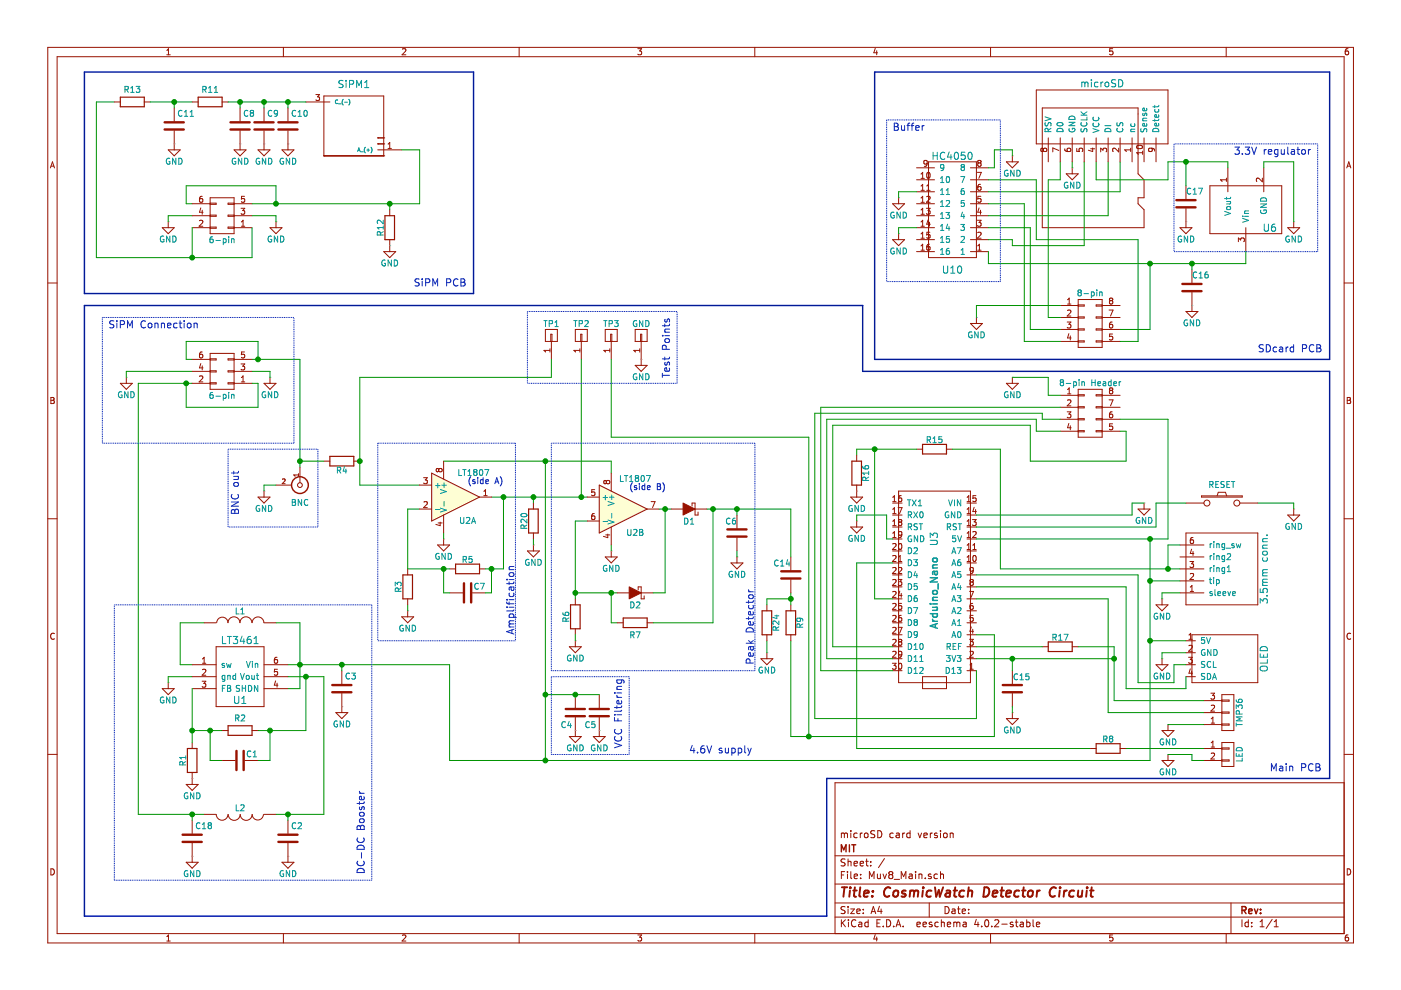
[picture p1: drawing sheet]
<svg xmlns="http://www.w3.org/2000/svg" width="297mm" height="210mm" viewBox="0 0 297 210" stroke-linecap="round" stroke-linejoin="round" font-family="sans-serif">
<g fill="none" stroke="#981200" stroke-width=".25">
<path d="M25.5 20.6h5.1v2h-5.1zM42 20.6h5.1v2h-5.1zM81.6 45.7h2v5.1h-2zM69.9 96.8h5.1v2h-5.1zM180.6 97.8h2v5.1h-2zM195.6 94.2h5.1v2.1h-5.1zM96.6 119.6h5.1v2h-5.1zM112.1 107.9h2v5.1h-2zM85.4 121.9h2.1v5.1h-2.1zM121 128.2h2v5.1h-2zM132.1 131h5.1v2.1h-5.1zM161.6 129.5h2v5.1h-2z"/>
<path d="M166.7 129.5h2v5.1h-2zM222.3 136.1h5v2h-5zM39.7 158.7h2.1v5.1h-2.1zM48.4 153.9h5v2h-5zM232.4 157.7h5.1v2h-5.1z"/>
</g>
<g fill="none" stroke="#981200" stroke-width=".21">
<path d="M10.1 10h276.9v189.9h-276.9zM12.1 12h272.9v185.9h-272.9zM35.4 11.6h.7M35.4 10.7l.3-.4v1.3M60.1 10v2M85.3 10.4l.5-.1 .3 .4-.9 .9h.9M110.1 10v2M135.2 10.3h.8l-.4 .5 .3 .1 .1 .2v.4l-.2 .1-.6-.1M160 10v2M185.6 10.2l-.3 1h.8M185.9 10.8v.8M210 10v2"/>
<path d="M219.7 19.1h27.9v11.4h-27.9zM235.9 10.3h-.6l-.1 .6h.7l.1 .5-.3 .2-.5-.1M260 10v2M285.8 10.3l-.4 .1-.1 .2-.1 .8 .2 .2 .5-.1v-.4l-.1-.2-.4-.1-.2 .3M10.7 35.6l.4-1.3 .5 1.3M10.8 35.2h.6M24.2 21.6h1.3M30.6 21.6h1.3M35.7 31.8h2.5l-1.3 1.2zM36.9 22.9v2.8M36.9 27.7v4.1M40.7 21.6h1.3"/>
<path d="M47.1 21.6h1.3M49.6 31.8h2.6l-1.3 1.2zM50.9 22.9v2.8M50.9 27.7v4.1M54.7 31.8h2.5l-1.2 1.2zM56 22.9v2.8M56 27.7v4.1M59.8 31.8h2.5l-1.2 1.2zM61.1 22.9v2.8M61.1 27.7v4.1M64.9 21.6h5M67 20h.8l-.5 .5 .4 .1v.6l-.2 .1-.5-.1"/>
<path d="M68.7 33h.1M68.7 33h12.7M68.7 33v-12.6h12.7v12.6M80.1 29.2h.1M80.1 30.5h.1M80.1 31.8h5.1M80.1 29.2h1.3M80.1 30.5h1.3M81.4 29.2h.1M81.4 30.5h.1M81.4 33h.1M82.3 30.6l.3-.4v1.3"/>
<path d="M82.3 31.5h.7M194.3 38.1h3.8M194.3 35.6h3.8M195.3 37.8h.7M195.3 36.9l.3-.4v1.3M195.3 39.4l.3-.3v1.3M196.6 36.6l.2-.1a.67 .67 0 0 1 .4 .7 .67 .67 0 0 1-.4 .6l-.3-.5zM196.6 34.5l-.2 .3-.4-.1-.1-.6 .5-.1 .2 .2-.1 .8-.3 .3h-.2M196.8 39.1l-.3 .3M196.9 34.3h10.1v20.3h-10.1zM205.8 38.1h3.8M205.8 35.6h3.8"/>
<path d="M207.2 36.5h.9l-.6 1.3M207.5 34.5l-.2-.2 .2-.3 .5 .1v.2l-.2 .2M207.5 34.5l-.2 .3 .1 .4 .1 .1h.3l.2-.3v-.3l-.2-.2M207.5 34.5h.3M207.9 39.1h-.4l-.1 .3-.1 .7 .2 .3 .5-.2-.1-.6h-.4l-.2 .2M213.4 34.3h2.5l-1.3 1.3zM214.6 33v1.3M221 22.9h20.3v14l1.3 1.2v3.8h-1.3v1.3l1.3 1.3v3.8h-21.6zM221.2 31.6l-.2-.2-.3 .2 .1 .5h.2l.2-.2M221.2 31.6l.3-.2 .3 .1 .1 .1v.3l-.2 .2h-.4l-.1-.2M221.2 31.6v.3M222.3 29.2v5.1"/>
<path d="M224.5 31.9l-1.3-.5v.8M224.8 29.2v5.1M225.8 31.5v.4l.3 .2h.7l.2-.2-.1-.4h-.6l-.1 .4 .3 .2M226.1 36.9h2.5l-1.3 1.2zM227.3 29.2v5.1M227.3 35.6v1.3M228.3 31.5v.6h.6v-.6h.5l.2 .1-.2 .5M229.9 29.2v5.1M231.2 31.5h.9M231.7 31.4v.7l-.9-.2M232.4 29.2v5.1M233.4 32.2v-.8l.5 .5 .1-.4h.5l.1 .1-.1 .6"/>
<path d="M234.9 29.2v5.1M237.2 31.4v.8l-.9-.8-.4 .2 .1 .5M237.5 29.2v5.1M239.7 31.8h-1.3l.4 .3M239.7 31.4v.7M240 29.2v5.1M241 31a.76 .76 0 0 1 1.3 .2 .74 .74 0 0 1-1.3-.1zM242.3 32v.7M242.3 32.4h-1.3l.3 .3M242.6 29.2v5.1M244.1 31.4l.2 .2-.1 .4-.6 .1-.1-.5 .3-.2 .7 .1 .3 .3v.2M245.1 29.2v5.1"/>
<path d="M251.4 39.4v2.8M256.5 39.4h15.3v10.1h-15.3zM260 38.1h-1.2l.3 .4M260 37.8v.7M260.3 35.6v5.1M267.6 37.8v.8l-.9-.8-.3 .2 .1 .5M267.9 35.6v5.1M285.5 35.6l.5-1.3 .4 1.3M285.7 35.2h.6M34.4 48.3h2.5l-1.2 1.2zM35.7 47v1.3M40.7 48.3h3.9"/>
<path d="M40.7 45.7h3.9M40.7 43.2h3.9M42.3 46.8l.5-.1 .2 .4-.8 .9h.8M42.6 44.1l-.3 .9h.8M42.9 41.6l-.4 .1-.2 .2v.7l.2 .3 .5-.1-.1-.6-.4-.1-.2 .2M42.9 44.6v.8M44.6 41.9h5v7.6h-5zM44.6 43.1h1.2v.2h-1.2M44.6 45.6h1.2v.3h-1.2M44.6 48.1h1.2v.3h-1.2M49.6 43.1h-1.2v.2h1.2M49.6 45.6h-1.2v.3h1.2"/>
<path d="M49.6 48.1h-1.2v.3h1.2M49.6 48.3h3.8M49.6 45.7h3.8M49.6 43.2h3.8M51.1 44.2h.8l-.4 .4 .3 .1v.6l-.1 .1-.6-.1M51.2 48h.7M51.2 47.1l.3-.4v1.3M51.8 41.6h-.6v.6h.6v.6l-.1 .1-.5-.1M57.2 48.3h2.6l-1.3 1.2zM58.5 47v1.3M81.4 53.4h2.5l-1.3 1.2zM82.6 44.5v1.2"/>
<path d="M82.6 50.8v2.6M189.3 43.2h2.5l-1.3 1.3zM189.3 50.8h2.5l-1.3 1.3zM190.5 41.9v1.3M190.5 49.5v1.3M194.3 48.3h3.8M194.3 45.7h3.8M194.3 43.2h3.8M194.3 53.4h3.8M194.3 50.8h3.8M194.3 40.7h3.8M195.3 48h.7"/>
<path d="M195.3 45.4h.7M195.3 42.9h.7M195.3 53h.7M195.3 50.5h.7M195.3 40.4h.7M195.3 47.1l.3-.4v1.3M195.3 42l.3-.4v1.3M195.3 44.5l.3-.3v1.2M195.3 49.6l.3-.4v1.3M195.3 52.1l.3-.3v1.2M196.4 44.2h.8l-.4 .4 .3 .1v.6l-.1 .1-.6-.1M196.5 41.7l.5-.1 .2 .4-.8 .9h.8"/>
<path d="M196.5 40.4h.7M196.8 46.6l-.3 .9h.7M197.1 51.8h-.4l-.2 .3v.7l.2 .2 .4-.1v-.6h-.4l-.2 .2M197.1 47.1v.9M197.1 49.2h-.6v.6h.6v.6l-.1 .1-.5-.1M205.8 48.3h3.8M205.8 45.7h3.8M205.8 43.2h3.8M205.8 53.4h3.8M205.8 50.8h3.8M205.8 40.7h3.8M207.2 46.7h.8l-.4 .5 .4 .1v.5l-.2 .2-.6-.2"/>
<path d="M207.3 53h.7M207.3 52.1l.4-.3v1.2M207.3 49.3l.5-.1 .2 .4-.8 .9h.8M207.6 44.1l-.3 .9h.8M207.9 44.6v.8M208 41.6h-.6l-.1 .6h.7v.6l-.2 .1-.5-.1M250.2 48.3h2.5l-1.3 1.2zM251.4 44.2v4.1M252.7 57.2v2.8M262.6 51.2v-.7l.4 .4 .1-.4h.6l.1 .2-.1 .5M264.1 48.3v5.1M273 48.3h2.6l-1.3 1.2z"/>
<path d="M274.3 47v1.3M10.1 60h2M40.7 78.7h3.9M40.7 76.2h3.9M42.3 79.8l.5-.1 .2 .4-.8 .9h.8M42.6 77.1l-.3 .9h.8M42.9 74.6l-.4 .1-.2 .2v.7l.2 .3 .5-.1-.1-.6-.4-.1-.2 .2M42.9 77.6v.8M44.6 74.9h5v7.6h-5zM44.6 76.1h1.2v.2h-1.2M44.6 78.6h1.2v.3h-1.2M49.6 76.1h-1.2v.2h1.2"/>
<path d="M49.6 78.6h-1.2v.3h1.2M49.6 78.7h3.8M49.6 76.2h3.8M51.1 77.2h.8l-.4 .4 .3 .1v.6l-.1 .1-.6-.1M51.8 74.6h-.6v.6h.6v.6l-.1 .1-.5-.1M115.6 69.9h2.6v2.5h-2.6zM116.6 73.9v.8M116.6 74.3h-1.3l.4 .4M116.8 72.4v-1.5h.2v1.5M116.9 72.4v3.8M122 69.9h2.5v2.5h-2.5zM122.9 74.3h-1.2l.3 .4"/>
<path d="M122.9 73.9v.8M123.1 72.4v-1.5h.3v1.5M123.2 72.4v3.8M128.3 69.9h2.6v2.5h-2.6zM129.3 74.3h-1.3l.4 .4M129.3 73.9v.8M129.5 72.4v-1.5h.2v1.5M129.6 72.4v3.8M134.7 69.9h2.5v2.5h-2.5zM134.7 77.5h2.5l-1.3 1.2zM135.6 74.3h-1.2l.3 .4M135.6 73.9v.8"/>
<path d="M135.8 72.4v-1.5h.3v1.5M135.9 72.4v5.1M205.8 68.6h2.5l-1.3 1.3zM207 67.3v1.3M224.8 64.8h3.8M224.8 67.3h3.8M224.8 69.9h3.8M224.8 72.4h3.8M226.3 68.3h.7l-.4 .5 .4 .1v.5l-.2 .1-.5-.1M226.3 64.5h.7M226.3 63.6l.4-.4v1.3M226.3 65.8l.5-.1 .2 .4-.7 .9h.7"/>
<path d="M226.6 70.7l-.3 1h.8M226.9 71.2v.9M228.6 64.6h1.3v.3h-1.3M228.6 67.2h1.3v.2h-1.3M228.6 69.7h1.3v.3h-1.3M228.6 72.3h1.3v.2h-1.3M228.6 63.5h5.1v10.2h-5.1zM233.7 64.6h-1.3v.3h1.3M233.7 67.2h-1.3v.2h1.3M233.7 69.7h-1.3v.3h1.3M233.7 72.3h-1.3v.2h1.3M233.7 64.8h3.8"/>
<path d="M233.7 67.3h3.8M233.7 69.9h3.8M233.7 72.4h3.8M235.1 65.7h.9l-.5 1.3M235.5 63.7l-.3-.2 .3-.3 .4 .1v.2l-.2 .2M235.5 63.7l-.3 .3 .1 .3 .2 .2h.2l.2-.3v-.3l-.2-.2M235.5 63.7h.2M235.8 68.3h-.3l-.2 .3-.1 .7 .3 .2 .4-.1-.1-.6h-.3l-.3 .2M235.9 70.8h-.6l-.1 .6h.7v.6l-.2 .1-.5-.1M251.4 66h2.6l-1.3 1.3zM252.7 62v4M285 60h2"/>
<path d="M10.8 84.3h.4l.3 .2-.3 .4 .3 .2-.2 .5h-.5zM10.8 84.9h.4M25.5 81.3h2.6l-1.3 1.2zM26.8 80v1.3M40.7 81.3h3.9M44.6 81.1h1.2v.3h-1.2M49.6 81.1h-1.2v.3h1.2M49.6 81.3h3.8M51.2 80.1l.3-.4v1.3M51.2 81h.7M56 81.3h2.5l-1.3 1.2zM57.2 80v1.3"/>
<path d="M63.6 99v3.3M68.7 97.8h1.2M75 97.8h1.3M93 99.6l-.2-.3-.3 .3 .1 .4h.2l.2-.2M93 99.6l.3-.3 .3 .1 .1 .2v.2l-.2 .2h-.4l-.1-.2M93 99.6v.2M94.1 97.8v3.8M181.6 96.5v1.3M194.3 95.2h1.3M200.7 95.2h1.2M213.4 81.3h2.5l-1.3 1.2zM214.6 80v1.3"/>
<path d="M224.8 83.8h3.8M224.8 86.4h3.8M224.8 88.9h3.8M224.8 91.4h3.8M226.3 87.3h.7l-.4 .5 .4 .1v.6l-.2 .1-.5-.1M226.3 82.6l.4-.4v1.3M226.3 84.9l.5-.1 .2 .3-.7 .9h.7M226.3 83.5h.7M226.6 89.8l-.3 .9h.8M226.9 90.3v.8M228.6 83.7h1.3v.2h-1.3M228.6 86.2h1.3v.3h-1.3"/>
<path d="M228.6 88.8h1.3v.2h-1.3M228.6 91.3h1.3v.3h-1.3M228.6 82.5h5.1v10.2h-5.1zM233.7 83.7h-1.3v.2h1.3M233.7 86.2h-1.3v.3h1.3M233.7 88.8h-1.3v.2h1.3M233.7 91.3h-1.3v.3h1.3M233.7 83.8h3.8M233.7 86.4h3.8M233.7 88.9h3.8M233.7 91.4h3.8M235.1 84.8h.9l-.5 1.2"/>
<path d="M235.5 82.8l-.3-.3 .3-.3 .4 .1v.2l-.2 .3M235.5 82.8l-.3 .2 .1 .4 .2 .1h.2l.2-.2v-.4l-.2-.1M235.5 82.8h.2M235.8 87.3l-.3 .1-.2 .2-.1 .7 .3 .3 .4-.1-.1-.6-.3-.1-.3 .2M235.9 89.9h-.6l-.1 .5h.7v.6l-.2 .1-.5-.1M285.6 84.3h.5l.2 .2-.2 .4 .3 .2-.3 .5h-.5zM285.6 84.9h.5M10.1 110h2M54.7 105.4h2.5l-1.2 1.3zM56 104.1v1.3M58.5 102.9h3.3M59.9 101.6l.4-.1 .1 .3-.6 .7h.6"/>
<path d="M63.3 100.4v.6M63.3 100.7h-1l.3 .3M89 102.9h2.5M89 107.9h2.5M89.8 101.3h.8l-.4 .5 .4 .1v.5l-.2 .1-.6-.1M89.9 106.5l.5-.1 .2 .3-.8 .9h.8M91.5 100.3l10.2 5.1-10.2 5.1zM92.8 115.5h2.5l-1.2 1.3zM92.9 110.9h.8M93.3 110.7v.8l-.9-.3M94.1 109.2v3.8M94.1 114.3v1.2"/>
<path d="M101.7 105.4h2.5M102.6 105.1h.7M102.6 104.2l.3-.4v1.3M111.8 116.8h2.6l-1.3 1.3zM113.1 106.7v1.2M113.1 113v1.3M113.1 115.5v1.3M124.5 105.4h2.6M124.5 110.5h2.6M126 108.9h-.3l-.2 .3-.1 .7 .3 .3 .4-.2-.1-.6h-.3l-.3 .2M126.1 103.8h-.6l-.1 .6h.7v.6l-.2 .1-.5-.1M127.1 102.9l10.1 5-10.1 5.1z"/>
<path d="M128.3 118.1h2.6l-1.3 1.3zM128.4 113.4h.9M128.6 102.1l-.3-.2-.3 .2 .1 .4 .2 .1 .3-.3M128.6 102.1l.2-.2h.4l.1 .2v.2l-.3 .3-.3-.1-.1-.2M128.6 102.1v.2M128.9 113.2v.8l-1-.3M129.6 100.3v3.8M129.6 111.7v3.8M129.6 116.8v1.3M137.2 107.9h2.5M138 106.4h.9l-.5 1.2M142.3 107.9h2.5"/>
<path d="M146.7 107.3v-.6h.7v2.5h.6v-.6M147.4 107.9h2.5M155 119.4h2.5l-1.3 1.2zM156.2 109.2v2.8M156.2 114v2.8M156.2 118.1v1.3M167.7 118.1v2.8M180.4 111.7h2.5l-1.3 1.3zM180.4 105.4h2.5l-1.3 1.3zM181.6 102.9v2.5M181.6 110.5v1.2M189.3 119.4h2"/>
<path d="M189.3 116.8h2M189.3 114.3h2M189.3 111.7h2M189.3 109.2h2M189.3 106.7h2M189.3 117.9l.5-.1 .2 .3-.8 1h.8M189.3 115.3l.5-.1 .2 .4-.8 .9h.8M189.3 114h.7M189.3 111.4h.7M189.3 108.9h.7M189.3 106.4h.7M189.3 105.4l.3-.3v1.3"/>
<path d="M189.3 108l.3-.4v1.3M189.3 110.5l.3-.3v1.2M189.3 113.1l.3-.4v1.3M190.4 107.6h.9l-.6 1.3M190.5 119.1h.7M190.5 115.7l.3-.5a.67 .67 0 0 1 .4 .7 .67 .67 0 0 1-.4 .6l-.3-.5M190.5 105.8l.2-.2h.3l.2 .2v.4l-.2 .2h-.3l-.2-.3M190.5 110.4l.2-.2h.4l.1 .3-.2 .2M190.5 112.9l.2-.2h.3l.2 .2v.8l-.4 .3h-.2M190.5 118.1l.3-.3v1.3M190.5 110.5l.2 .2M190.5 113.2l.2 .3h.3l.2-.3"/>
<path d="M190.5 104.1h15.3v40.6h-15.3zM190.7 110.7l-.2 .3M190.7 110.7h.3M191 110.7l.2 .3v.3l-.5 .1-.2-.2M191.1 105.1h-.4l-.2 .5M205 119.4h2M205 116.8h2M205 114.3h2M205 111.7h2M205 109.2h2M205 106.7h2M205 118.1l.4-.3v1.3"/>
<path d="M205 119.1h.8M205 105.4l.4-.3v1.3M205 108l.4-.4v1.3M205 110.5l.4-.3v1.2M205 113.1l.4-.4v1.3M205 115.6l.4-.4v1.3M205 116.5h.8M205 114h.8M205 111.4h.8M205 108.9h.8M205 106.4h.8M206.2 110.2h.8l-.5 .4 .4 .1v.6l-.2 .1-.5-.1"/>
<path d="M206.3 112.8l.4-.1 .3 .4-.8 .9h.8M206.3 116.5h.7M206.3 115.6l.3-.4v1.3M206.4 117.9l.1-.1a.67 .67 0 0 1 .5 .6 .67 .67 0 0 1-.5 .7l-.2-.5zM206.5 107.6l-.2 .9h.7M206.8 108v.9M206.9 105.1h-.6v.6h.6v.5l-.2 .2-.4-.2M241.3 107.9h2.5l-1.2 1.3zM242.6 106.7v1.2M250.2 118.1h5.1M250.2 115.5h5.1M251.4 113h15.3v15.2h-15.3z"/>
<path d="M251.4 106.7h3.9M252.3 119.1h.8l-.5 .4 .4 .1v.6l-.2 .1-.5-.1M252.6 116.4l-.2 .9h.7M252.9 114h-.3l-.2 .3v.7l.2 .2 .4-.1-.1-.6h-.3l-.2 .2M252.9 116.9v.9M254.7 105.1h8.7v.3h-8.7zM258 105.1l.3-.7h1.5l.3 .7M262.9 106.7h3.8M273 109.2h2.6l-1.3 1.3zM274.3 107.9v1.3M285 110h2M11.5 134.4a.58 .58 0 0 0-.8 .5 .58 .58 0 0 0 .8 .5"/>
<path d="M42.9 139.7l.4-.3v1.2M43.3 132h2.5M45.8 137.1h10.2v12.7h-10.2zM53.4 132a1.27 1.27 0 0 0-1.3-1.2 1.27 1.27 0 0 0-1.2 1.2 1.27 1.27 0 0 0-1.3-1.2 1.27 1.27 0 0 0-1.3 1.2 1.19 1.19 0 0 0-1.2-1.1 1.19 1.19 0 0 0-1.2 1.1M53.5 132a1.24 1.24 0 0 1 1.2-1.2 1.24 1.24 0 0 1 1.2 1.2h2.6M58.7 139.4h-.3l-.2 .3v.7l.2 .2 .4-.1-.1-.6-.3-.1-.2 .3M85.2 130.8h2.5l-1.3 1.2zM86.4 120.6v1.3M86.4 127v1.2M86.4 129.5v1.3M95.3 125.7h2.8M95.3 120.6h1.3"/>
<path d="M100.1 125.7h2.8M101.7 120.6h1.2M120.7 137.1h2.5l-1.2 1.3zM122 127v1.2M122 133.3v1.3M122 135.9v1.2M130.9 132h1.2M130.9 125.7h2.5M135.3 125.1v-.7h.6v2.6h.7v-.7M135.9 125.7h2.6M137.2 132h1.3M161.3 139.7h2.6l-1.3 1.2z"/>
<path d="M162.6 128.2v1.3M162.6 134.6v1.3M162.6 138.4v1.3M167.7 122.9v2.8M167.7 128.2v1.3M167.7 134.6v1.3M189.3 139.7h2M189.3 137.1h2M189.3 134.6h2M189.3 132h2M189.3 129.5h2M189.3 127h2"/>
<path d="M189.3 124.4h2M189.3 121.9h2M189.3 138.2l.5-.1 .2 .3-.8 1h.8M189.3 135.7l.5-.1 .2 .3-.8 .9h.8M189.3 130.6l.5-.1 .2 .3-.8 .9h.8M189.3 128l.5-.1 .2 .4-.8 .9h.8M189.3 125.5l.5-.1 .2 .4-.8 .9h.8M189.3 123l.5-.1 .2 .3-.8 .9h.8M189.3 120.4l.5-.1 .2 .4-.8 .9h.8M189.3 133.1l.5-.1 .2 .4-.8 .9h.8M190.4 122.9h.8l-.4 .4 .4 .1v.6l-.2 .1-.6-.1M190.4 133h.9l-.6 1.3"/>
<path d="M190.5 131.2l.2-.2h.3l.2 .2v.4l-.2 .1h-.3l-.2-.2M190.5 135.8l.2-.2h.4l.1 .3-.2 .2M190.5 138.3l.2-.2h.3l.2 .2v.8l-.4 .3h-.2M190.5 120.4l.5-.1 .2 .4-.8 .9h.8M190.5 138.6l.2 .3h.3l.2-.3M190.5 135.9l.2 .2M190.7 136.1h.3M190.7 136.1l-.2 .2M190.8 125.3l-.3 .9h.8M191 136.1l.2 .2v.4l-.5 .1-.2-.2M191.1 130.5h-.4l-.2 .5M191.1 125.8v.9"/>
<path d="M191.2 127.9h-.7v.6h.7v.6l-.2 .1-.5-.1M205 139.7h2M205 137.1h2M205 134.6h2M205 132h2M205 129.5h2M205 127h2M205 124.4h2M205 121.9h2M205.6 135.6h.8l-.5 .4 .4 .1v.6l-.2 .1-.5-.1M205.6 125.4h.8l-.5 1.3M205.6 138.2l.5-.1 .3 .3-.8 1h.8"/>
<path d="M205.9 123.4l-.3-.2 .3-.3 .4 .1 .1 .2-.3 .2M205.9 123.4l-.3 .2 .1 .4 .2 .1h.2l.3-.2-.1-.4-.2-.1M205.9 123.4h.2M205.9 132.9l-.3 1h.8M206.2 127.9l-.3 .1-.2 .2-.1 .8 .3 .2 .4-.1-.1-.6-.3-.1-.3 .2M206.2 133.4v.9M206.3 130.5h-.6l-.1 .6h.7v.5l-.2 .1-.5-.1M206.4 120.9l-.3 .2-.3-.1-.1-.6 .4-.1 .3 .2-.1 .8-.3 .3h-.2M221 137.1h1.3M227.3 137.1h1.3M245.1 128.2h2.5l-1.2 1.3zM246.4 127v1.2"/>
<path d="M246.4 139.7v1.2M250.2 125.7h5.1M250.2 123.2h5.1M250.2 120.6h5.1M251.4 135.9h2.1M251.4 138.4h2.1M252 139.4h.8l-.4 .4 .3 .1v.6l-.1 .1-.6-.1M252.1 136.9l.5-.1 .2 .4-.8 .9h.8M252.1 135.6h.7M252.1 134.6l.3-.3v1.3M252.4 124.5l.3-.4v1.3M252.4 125.4h.7"/>
<path d="M252.4 121.7l.4-.1 .3 .3-.8 1h.8M252.7 134.6h14v10.1h-14zM286.4 134.4a.58 .58 0 0 0-.8 .5 .58 .58 0 0 0 .8 .5M10.1 159.9h2M34.4 146h2.5l-1.2 1.3zM35.7 144.7v1.3M40.7 143.5h5.1M40.7 146h5.1M40.7 140.9h5.1M40.7 157.4v1.3M42.9 144.4h.7l-.4 .5 .4 .1v.6l-.2 .1-.5-.1M42.9 142l.5-.1 .2 .4-.7 .9h.7"/>
<path d="M42.9 140.6h.7M47.1 154.9h1.3M53.4 154.9h1.3M56 143.5h5.1M56 146h5.1M56 140.9h5.1M58.4 144.4l-.2 .9h.7M58.7 144.8v.9M58.8 141.9h-.6v.6h.6v.5l-.2 .2-.4-.2M71.2 151.1h2.5l-1.2 1.3zM72.5 142.2v2.8M72.5 147v4.1"/>
<path d="M120.7 156.2h2.5l-1.2 1.2zM122 147.3v2.8M122 152.1v4.1M125.8 156.2h2.5l-1.2 1.2zM127.1 147.3v2.8M127.1 152.1v4.1M189.2 140.6h.8l-.4 .5 .3 .1v.6l-.1 .1-.6-.1M189.3 142.2h2M190.5 141.1l.3-.5a.67 .67 0 0 1 .4 .7 .67 .67 0 0 1-.4 .6l-.3-.5M195.6 143.5h5.1v2.5h-5.1zM205 142.2h2M205.6 141.9h.8"/>
<path d="M205.6 141l.4-.4v1.3M213.4 152.4h2.5l-1.3 1.2zM214.6 142.2v2.8M214.6 147v2.8M214.6 151.1v1.3M231.1 158.7h1.3M237.5 158.7h1.3M245.1 140.9h2.5l-1.2 1.3zM246.4 154.9h2.5l-1.3 1.3zM247.6 153.6v1.3M247.6 160v1.2M251.4 143.5h2.1"/>
<path d="M251.4 140.9h2.1M252.4 141.8l-.3 .9h.7M252.7 142.3v.9M255.3 151.1h3.8M255.3 153.6h3.8M255.3 148.5h3.8M255.3 158.7h3.8M256.7 147h.8l-.4 .5 .4 .1v.5l-.2 .1-.6-.1M256.8 153.3h.7M256.8 152.4l.4-.3v1.2M256.8 157.5l.4-.4v1.3M256.8 149.6l.5-.1 .2 .4-.8 .9h.8"/>
<path d="M256.8 159.8l.5-.1 .2 .3-.8 .9h.8M256.8 158.4h.7M259.1 147.3h2.5v7.6h-2.5zM259.1 157.4h2.5v5.1h-2.5zM259.1 153.5h1.5v.3h-1.5M259.1 148.4h1.5v.3h-1.5M259.1 151h1.5v.2h-1.5M259.1 158.6h1.5v.2h-1.5M285 159.9h2M39.5 166.3h2.5l-1.3 1.3zM40.7 163.8v2.5M40.7 173.9v2.8"/>
<path d="M40.7 178.8v4M43.3 172.7h2.5M47.1 161.2h2.8M48.3 172.7a1.24 1.24 0 0 1-1.2 1.2 1.24 1.24 0 0 1-1.3-1.2M51.9 161.2h2.8M55.8 172.7a1.19 1.19 0 0 1-1.1 1.2 1.19 1.19 0 0 1-1.2-1.2 1.27 1.27 0 0 1-1.3 1.2 1.27 1.27 0 0 1-1.3-1.2 1.27 1.27 0 0 1-1.2 1.2 1.27 1.27 0 0 1-1.3-1.2M56 172.7h2.5M61.1 173.9v2.8M61.1 178.8v4M178.4 176.6v1M178.4 176.8l.4-.2 .2 .2M179 176.8l.2-.2 .4 .1 .1 .9"/>
<path d="M179 176.8v.8M180.4 176.1v.2M180.4 176.6v1M181.7 176.7l-.4-.1-.3 .3 .1 .6 .2 .1 .4-.1M182.4 176.6v1M182.8 176.6l-.4 .3M183.3 176.8l.2-.2 .5 .2v.5l-.1 .2-.4 .1-.2-.1zM185.5 176.2l-.6-.1-.3 .3 .1 .3 .7 .4v.4l-.2 .1-.6-.1M186.1 176.1a.76 .76 0 0 1 .9 .8 .76 .76 0 0 1-.9 .7zM189.4 176.7l-.5-.1-.2 .3v.6l.2 .1 .5-.1M190 176.7h.6l.1 .9M190.7 177l-.7 .3 .2 .3 .5-.1"/>
<path d="M191.4 176.6v1M191.8 176.6l-.4 .3M193 176.7l-.5-.1-.3 .3 .1 .6 .2 .1 .5-.1M193 176.1v1.5M194.7 176.6l.3 1 .4-1M195.9 177.1l.7-.1-.1-.3-.4-.1-.2 .2 .1 .7h.5M197.2 176.6v1M197.7 176.6l-.5 .3M198.7 176.7l-.4-.1-.2 .2 .1 .3 .5 .1v.3h-.6M199.4 176.1v.2M199.4 176.6v1M200.1 176.8l.2-.2 .4 .2 .1 .5-.1 .2-.4 .1-.2-.1z"/>
<path d="M201.5 176.8l.2-.2 .3 .1 .1 .9M201.5 176.6v1M246.4 161.2h2.5l-1.3 1.3zM255.3 161.2h3.8M259.1 161.1h1.5v.3h-1.5M285 166h-108v31.9M10.8 184.2a.65 .65 0 0 1 .7 .7 .65 .65 0 0 1-.7 .6zM35.4 198.6l.3-.4v1.3M35.4 199.5h.7M39.5 182.8h2.5l-1.3 1.3zM59.8 182.8h2.5l-1.2 1.3zM60.1 197.9v2"/>
<path d="M85.3 198.3l.5-.1 .3 .4-.9 .9h.9M110.1 197.9v2M135.2 198.2h.8l-.4 .5 .3 .1 .1 .2v.4l-.2 .1-.6-.1M160 197.9v2M177 194.4h108M177 191.5h108M177 187.4h108M177 181.4h108M178.4 185.5h.5M178.4 195v1.5M178.6 195.6l.6 .9M179.1 184.8h-.7v1.5"/>
<path d="M179.2 192.3l-.6-.1-.3 .3 .1 .3 .7 .4v.4l-.2 .1-.6-.1M179.2 182.2l-.6-.1-.3 .3 .1 .3 .7 .3v.5l-.2 .1-.6-.1M179.2 195l-.8 .9M179.7 184.8v.2M179.7 185.3v1M179.8 182.1v1.5M179.8 192.2v.2M179.8 192.7v1M179.8 182.7l.2-.1 .4 .1v.9M179.9 195v.2M179.9 195.5v1M180.4 192.7h.8l-.8 1h.8"/>
<path d="M180.4 184.8v1.3l.2 .2M181.1 183.1l.7-.1-.1-.3-.4-.1-.2 .2 .1 .7h.5M181.1 185.8l.7-.1v-.3l-.5-.1-.2 .2 .1 .7h.6M181.5 195.2a.71 .71 0 0 0-1 .5 .71 .71 0 0 0 .7 .8l.3-.1M181.7 193.2l.7-.1-.1-.3-.4-.1-.2 .2v.7h.6M182.1 195.6h.6v.9M182.4 183.1l.7-.1-.1-.3-.4-.1-.2 .2v.7h.6M182.5 186.2v.1M182.5 185.4v.1M182.7 195.9l-.7 .2 .2 .4 .5-.1M183 192.8v.1M183 193.6v.1"/>
<path d="M183.5 182.6h.6M183.7 182.1v1.3l.4 .2M184.1 195.6l-.5-.1-.2 .3v.6l.2 .1 .5-.1M184.1 195v1.5M184.3 186.3v-1.5l.5 1.1 .5-1.1v1.5M184.6 183.5v.1M184.6 182.7v.1M184.7 193.7l.5-1.5 .5 1.5M184.8 193.3h.7M185.6 198.2l-.3 .9h.8M185.9 198.7v.8M185.9 195.7h.5"/>
<path d="M186 185.3l.1 .9 .4 .1 .2-.1M186.5 192.1l-.4 1.1h.9M186.6 195h-.7v1.5h.7M186.7 185.3v1M186.8 192.7v1M187.2 185.3l.4 1 .4-1M187.3 196.4v.1M187.5 182l-1.2 2M188 195a.76 .76 0 0 1 .9 .8 .76 .76 0 0 1-.9 .7zM188.7 185.4l-.3 .3v.3l.3 .3h.3l.3-.3v-.3l-.3-.3M188.7 185.4l-.3-.2 .3-.4h.3l.3 .3-.3 .3M188.7 185.4h.3"/>
<path d="M189.5 196.4v.1M189.6 186.4h1.1M190 196.5l.5-1.5 .5 1.5M190.1 196.1h.7M191.1 186.3v-1.5l.5 1.1 .5-1.1v1.5M191.5 196.4v.1M192.8 185.4h.6v.9M193.4 185.7l-.7 .2 .2 .4 .5-.1M194.1 184.8v.2M194.1 185.3v1M194.4 196l.7-.1v-.3l-.5-.1-.2 .2 .1 .7h.6M194.8 185.4l.2-.1 .4 .1 .1 .9"/>
<path d="M194.8 185.3v1M195.7 196l.7-.1v-.3l-.5-.1-.2 .2 .1 .7h.6M196.2 186.2v.1M197 191.5v2.9M197.4 185.4l-.4-.1-.2 .2 .1 .2 .5 .2v.3h-.6M197.6 195.6l-.4-.1-.2 .2 .1 .2 .5 .2v.3h-.6M198.7 185.4l-.4-.1-.3 .3 .1 .6 .2 .1 .4-.1M198.9 195.6l-.4-.1-.3 .3 .1 .6 .2 .1 .4-.1M199.4 185.4l.2-.1 .4 .1v.9M199.4 184.8v1.5M199.6 195.6l.2-.1 .4 .1v.9M199.6 195v1.5"/>
<path d="M200.4 192.2a.76 .76 0 0 1 .8 .8 .76 .76 0 0 1-.8 .7zM200.9 196l.7-.1-.1-.3-.4-.1-.2 .2v.7h.6M201.9 192.8h.6v.9M202.2 195.6l.5-.1 .2 .2M202.2 195.5v1M202.5 193.1l-.7 .3 .2 .3 .5-.1M202.9 195.7l.2-.2 .3 .1 .1 .9M202.9 195.7v.8M203 192.7h.6M203.2 192.2v1.3l.4 .2M204 193.2l.7-.1v-.3l-.5-.1-.2 .2 .1 .7h.6M204.2 195.6h.6l.1 .9"/>
<path d="M204.9 195.9l-.7 .2 .2 .4 .5-.1M205.4 192.8v.1M205.4 193.6v.1M207 194.9l-.4 1.1h1M207.4 195.5v1M208.1 196.4v.1M208.9 195.2l.2-.2a.8 .8 0 0 1 .6 .8 .8 .8 0 0 1-.6 .7l-.3-.6zM210 197.9v2M210.3 196.4v.1M210.9 195.2l.6-.2 .3 .4-1 1.1h1M212.4 195.9h1.1M214.8 195.6l-.4-.1-.2 .2 .1 .2 .5 .2v.3h-.6"/>
<path d="M215.3 195.5h.5M215.5 195v1.3l.3 .2M216.3 195.6h.6l.1 .9M217 195.9l-.7 .2 .2 .4 .5-.1M217.7 195.6l.4-.1 .3 .3-.1 .6h-.6M217.7 195v1.5M219 195v1.3l.2 .2M219.7 196l.7-.1v-.3l-.4-.1-.3 .2 .1 .7h.6M235.9 198.2h-.6l-.1 .6h.7l.1 .5-.3 .2-.5-.1M260 197.9v2M261 191.5v6.4M263.3 195v1.5"/>
<path d="M264.7 195.6l-.5-.1-.2 .3v.6l.2 .1 .5-.1M264.7 195v1.5M265.4 196.4v.1M265.4 195.6v.1M267.2 196.5h.8M267.2 195.4l.4-.4v1.5M269.7 194.9l-1.2 2M270.2 196.5h.8M270.2 195.4l.4-.4v1.5M285.6 184.2a.65 .65 0 0 1 .8 .7 .65 .65 0 0 1-.8 .6zM285.8 198.2l-.4 .1-.1 .2-.1 .8 .2 .2 .5-.1v-.4l-.1-.2-.4-.1-.2 .3"/>
<circle cx="63.6" cy="102.9" r=".51"/>
<circle cx="255.9" cy="106.7" r=".63"/>
<circle cx="262.2" cy="106.7" r=".63"/>
</g>
<g fill="none" stroke="#009596" stroke-width=".21">
<path d="M26.5 19l.6-.1 .1-.5-.7-.1v1.3M26.8 19l.4 .6M27.7 19.6h.7M27.7 18.7l.4-.4v1.3M28.9 18.3h.8l-.5 .5 .4 .1v.6l-.2 .1-.5-.1M43 19l.6-.1 .1-.5-.7-.1v1.3M43.3 19l.4 .6M44.2 19.6h.7M44.2 18.7l.4-.4v1.3M45.4 19.6h.8M45.4 18.7l.4-.4v1.3M72.7 17.1h-.6l-.3 .3 .2 .3 .7 .3v.4l-.3 .2-.6-.1"/>
<path d="M73.4 17.1v.1M73.4 17.6v1M74.1 17.9l.7-.1 .2-.2-.1-.4-.2-.1h-.6v1.5M75.6 18.6v-1.5l.5 1 .5-1v1.5M77.3 18.6h.9M77.3 17.5l.5-.4v1.5M229.4 17.4v1M229.4 17.6v-.1a.36 .36 0 0 1 .6 .1M230 17.6a.35 .35 0 0 1 .3-.2 .35 .35 0 0 1 .4 .2v.8M230 17.6v.8M231.4 16.9v.2M231.4 17.4v1"/>
<path d="M232.8 17.5l-.4-.1-.3 .3 .1 .6h.6M233.4 17.4v1M233.9 17.4l-.5 .3M234.4 17.5l.4-.1 .3 .3v.4l-.3 .3-.5-.3zM236.5 17l-.5-.1-.3 .3 .1 .4 .7 .2v.5l-.3 .1-.5-.1M237.2 16.9a.77 .77 0 0 1 .9 .8 .77 .77 0 0 1-.9 .7zM36 33.6a.59 .59 0 0 0-.7 .6 .59 .59 0 0 0 .7 .5v-.4h-.2M37.3 33.6v1.2l-.7-1.2v1.2M37.9 33.6a.64 .64 0 0 1 .7 .6 .64 .64 0 0 1-.7 .6zM38.6 23.5a.56 .56 0 0 0-.8 .5 .56 .56 0 0 0 .8 .5M39.1 24.7h.7M39.1 23.8l.3-.4v1.3"/>
<path d="M40.3 24.7h.7M40.3 23.8l.4-.4v1.3M49.9 33.6a.59 .59 0 0 0-.7 .6 .59 .59 0 0 0 .7 .5l.1-.4h-.2M51.3 33.6v1.2l-.8-1.2v1.2M51.9 33.6a.64 .64 0 0 1 .7 .6 .64 .64 0 0 1-.7 .6zM52.5 23.5a.56 .56 0 0 0-.7 .5 .56 .56 0 0 0 .7 .5M53.3 23.9l-.2 .3v.3l.2 .2h.2l.3-.3-.1-.3-.2-.2M53.3 23.9l-.2-.2 .2-.3 .4 .1 .1 .2-.3 .2M53.3 23.9h.2M55 33.6a.59 .59 0 0 0-.7 .6 .59 .59 0 0 0 .7 .5l.1-.4h-.3M56.3 33.6v1.2l-.7-1.2v1.2M56.9 33.6a.64 .64 0 0 1 .8 .6 .64 .64 0 0 1-.8 .6z"/>
<path d="M57.6 23.5a.56 .56 0 0 0-.7 .5 .56 .56 0 0 0 .7 .5M58.8 23.9l-.2 .3-.4-.1v-.6l.4-.1 .2 .2v.8l-.3 .3h-.3M60.1 33.6a.59 .59 0 0 0-.7 .6 .59 .59 0 0 0 .7 .5v-.4h-.2M61.4 33.6v1.2l-.7-1.2v1.2M62 33.6a.64 .64 0 0 1 .7 .6 .64 .64 0 0 1-.7 .6zM62.7 23.5a.56 .56 0 0 0-.8 .5 .56 .56 0 0 0 .8 .5M63.2 24.7h.7M63.2 23.8l.4-.4v1.3M64.5 23.5l.2-.1a.67 .67 0 0 1 .5 .6 .67 .67 0 0 1-.5 .7l-.3-.5zM71.6 21.2a.36 .36 0 0 0-.5 .4 .36 .36 0 0 0 .5 .3M71.7 22h.6M72.8 21.1a.88 .88 0 0 0 0 1.2"/>
<path d="M73.1 21.7h.6M73.9 21.1a.89 .89 0 0 1 0 1.2M75.8 32.1l.3-.8 .3 .8M75.9 31.9h.4M76.4 32.2h.6M77.4 32.4h.1M77.5 31.2a.89 .89 0 0 0-.1 1.2M77.8 31.8h.6M78.1 31.5v.6M78.6 31.2a.89 .89 0 0 1 0 1.2M197.8 32.3v1.5M197.8 33h.9"/>
<path d="M198.7 32.3v1.5M199.4 38.7h.7M199.4 37.8l.4-.4v1.3M200.1 35.4l-.2 .3-.4-.1v-.6l.4-.1 .2 .2v.8l-.3 .3h-.3M200.3 32.4a.72 .72 0 0 0-1 .5 .72 .72 0 0 0 .7 .9l.3-.1M200.7 37.5l.2-.1a.67 .67 0 0 1 .5 .7 .67 .67 0 0 1-.5 .6l-.3-.5zM201.3 32.2l-.4 1.1h.9M201.6 32.8v1M202.5 32.4l.2-.1a.81 .81 0 0 1 .5 .7 .81 .81 0 0 1-.5 .8l-.2-.1-.2-.5zM203.7 37.4h.8l-.5 1.3M204 35.4l-.2 .3v.3l.2 .2h.3l.2-.3-.1-.3-.1-.2M204 35.4l-.2-.2 .2-.3 .4 .1 .1 .2-.2 .2"/>
<path d="M204 35.4h.3M204.4 40h-.4l-.2 .3v.7l.2 .2 .4-.1v-.6h-.4l-.2 .2M204.6 32.3h-.8v.7l.2-.1h.5l.2 .6-.3 .3-.6-.1M205.4 32.4l.2-.1a.81 .81 0 0 1 .5 .7 .81 .81 0 0 1-.5 .8l-.2-.1-.2-.5zM213.7 36.1a.59 .59 0 0 0-.7 .6 .59 .59 0 0 0 .7 .6v-.5h-.2M215 36.1v1.3l-.7-1.3v1.3M215.6 36.1a.64 .64 0 0 1 .7 .6 .64 .64 0 0 1-.7 .7zM221.6 24.8l1.2 .4-1.2 .4M221.6 26v.6h.4a.54 .54 0 0 1 .7-.6l.1 .2v.5M222.2 27.9v-.6h-.5l-.1 .6h1.2M222.8 27.2l-.6 .4M224.2 27.4a.69 .69 0 0 1 .7-.2 .69 .69 0 0 1 .5 .7h-1.3z"/>
<path d="M224.2 26.2a.76 .76 0 0 1 1.2 .2 .74 .74 0 0 1-1.3-.1zM226.4 38.7a.59 .59 0 0 0-.8 .6 .59 .59 0 0 0 .8 .5v-.5h-.2M226.6 25.9h1.3l-1.3 .7h1.3M226.7 27.3a.59 .59 0 0 0 .6 .7 .59 .59 0 0 0 .5-.7l-.4-.1v.2M226.7 24.8a.69 .69 0 0 1 .8-.1 .69 .69 0 0 1 .4 .6h-1.3zM227.7 38.6v1.3l-.7-1.3v1.3M228.3 38.6a.64 .64 0 0 1 .7 .7 .64 .64 0 0 1-.7 .6zM229.2 24.4h1.3M229.2 23.7l.7 .7M229.2 27.3v.6h.5a.54 .54 0 0 1 .6-.6l.2 .2-.1 .5M229.3 26a.56 .56 0 0 0 .5 .8 .56 .56 0 0 0 .5-.8M230.5 24.8v.6h-1.3"/>
<path d="M230.5 23.7l-.8 .5M231.7 27.3l1.3 .4-1.3 .4M231.8 24.8a.56 .56 0 0 0 .5 .8 .56 .56 0 0 0 .6-.8M231.8 26.1a.56 .56 0 0 0 .5 .8 .56 .56 0 0 0 .6-.8M234.3 26.6h1.2M234.3 27.4a.69 .69 0 0 1 .8-.2 .69 .69 0 0 1 .4 .7h-1.2zM236.8 26v.6h.5a.54 .54 0 0 1 .6-.6l.2 .2-.1 .5M236.9 27.2a.56 .56 0 0 0 .5 .8 .56 .56 0 0 0 .5-.8M239.7 27.9h.9M239.8 26.2l-.1 .4 .3 .2 .5-.1v-.5M240.6 27.4h-.8l-.1 .3 .2 .2M241.9 27.3v.6h.5a.54 .54 0 0 1 .6-.6l.1 .2v.5"/>
<path d="M242.3 25.6h.8M242.4 24l-.1 .3 .2 .2h.2l.1-.5h.3v.5M243.1 26.2v.4l-.2 .1h-.5v-.5h.2l.1 .5M243.1 23v.3l-.2 .2-.5-.1v-.4l.2-.1 .1 .6M243.1 25.1h-.7l-.1 .3 .1 .2M244.5 27.4a.69 .69 0 0 1 .7-.2 .69 .69 0 0 1 .5 .7h-1.3zM244.8 22.3v.5M244.8 25.3v.4M244.9 23.2l-.1 .3 .3 .3 .5-.1v-.5M245.6 26.2l.1 .3-.2 .2-.6-.1v-.4l.2-.1 .2 .6M245.6 24.3l.1 .4-.2 .2-.6-.1v-.5h.2l.2 .6M245.7 22.3l-.2 .3h-1.1"/>
<path d="M245.7 25.3l-.2 .3h-1.1M252.5 40a.56 .56 0 0 0-.8 .5 .56 .56 0 0 0 .8 .5M254.1 39.9h.8l-.5 1.3M34.7 50.1a.59 .59 0 0 0-.7 .6 .59 .59 0 0 0 .7 .5l.1-.4h-.3M36 50.1v1.2l-.7-1.2v1.2M36.6 50.1a.64 .64 0 0 1 .8 .6 .64 .64 0 0 1-.8 .6zM45.1 50.2l-.4 .1-.1 .2-.1 .7 .2 .3 .5-.2-.1-.6h-.4l-.2 .2M45.8 51h.9M47.3 50.7l.4-.1 .3 .3-.2 .5h-.5M47.3 50.6v1.3M48.5 50.2v.1M48.5 50.6v.9"/>
<path d="M49.1 50.7l.2-.1 .3 .1v.8M49.1 50.6v.9M57.5 50.1a.59 .59 0 0 0-.7 .6 .59 .59 0 0 0 .7 .5l.1-.4h-.2M58.9 50.1v1.2l-.7-1.2v1.2M59.5 50.1a.64 .64 0 0 1 .7 .6 .64 .64 0 0 1-.7 .6zM80.7 49.8l-.1-.6h-.5l-.1 .6h1.3M81.3 49.1l-.6 .4M81.3 46.7v.8l-1-.8-.3 .2 .1 .5M81.3 47.9v.7M81.3 48.2h-1.3l.3 .4M81.7 55.2a.59 .59 0 0 0-.8 .6 .59 .59 0 0 0 .8 .5v-.5h-.2M83 55.1v1.3l-.7-1.3v1.3"/>
<path d="M83.6 55.1a.64 .64 0 0 1 .7 .7 .64 .64 0 0 1-.7 .6zM189.6 52.6a.59 .59 0 0 0-.8 .6 .59 .59 0 0 0 .8 .6v-.5h-.2M189.6 45a.59 .59 0 0 0-.8 .6 .59 .59 0 0 0 .8 .6v-.5h-.2M190.9 45v1.2l-.7-1.2v1.2M190.9 52.6v1.3l-.7-1.3v1.3M191.5 52.6a.64 .64 0 0 1 .7 .6 .64 .64 0 0 1-.7 .7zM191.5 45a.64 .64 0 0 1 .7 .6 .64 .64 0 0 1-.7 .6zM199.4 53.9h.7M199.4 51.4h.7M199.4 48.9h.7M199.4 43.8h.7M199.4 41.2h.7"/>
<path d="M199.4 40.3l.4-.3v1.2M199.4 42.9l.4-.4v1.3M199.4 45.4l.4-.3v1.2M199.4 47.9l.4-.3v1.3M199.4 50.5l.4-.4v1.3M199.4 53l.4-.3v1.2M199.4 46.3h.7M200 56.4v1.2l.3 .3h.3l.3-.3v-1.2M200.5 45.1h.8l-.4 .4 .4 .1v.6l-.2 .1-.6-.1M200.6 42.6l.5-.1 .2 .4-.8 .9h.8M200.6 41.2h.7M200.6 40.3l.4-.3v1.2"/>
<path d="M200.9 47.5l-.3 .9h.8M201.2 52.7h-.3l-.2 .3-.1 .7 .3 .2 .4-.1-.1-.6-.3-.1-.3 .3M201.2 48v.9M201.3 50.1h-.6l-.1 .6h.7v.6l-.2 .1-.5-.1M201.6 57.9h.9M201.6 56.8l.4-.4v1.5M203.2 56.6l.2-.2a.81 .81 0 0 1 .5 .8 .81 .81 0 0 1-.5 .7l-.2-.1-.2-.5zM203.7 47.6h.8l-.4 .5 .3 .1v.5l-.1 .2-.6-.2M203.8 53.9h.7M203.8 53l.3-.3v1.2M203.8 50.2l.5-.1 .2 .4-.8 .9h.8M204.1 45l-.3 .9h.7"/>
<path d="M204.4 45.5v.8M204.4 42.5h-.6v.6h.6v.6l-.1 .1-.5-.1M250.5 50.1a.59 .59 0 0 0-.7 .6 .59 .59 0 0 0 .7 .5v-.4h-.2M251.8 50.1v1.2l-.7-1.2v1.2M252.4 50.1a.64 .64 0 0 1 .7 .6 .64 .64 0 0 1-.7 .6zM253 41.2h.7M253 40.3l.3-.4v1.3M253.7 57.8a.56 .56 0 0 0-.7 .5 .56 .56 0 0 0 .7 .5M254.2 58.9h.7M254.2 58l.4-.3v1.2M256 57.7h-.3l-.2 .3v.7l.2 .2 .4-.1-.1-.6h-.3l-.2 .2M259.6 44.8l1.3 .5-1.3 .4"/>
<path d="M260.1 41.8v.5M260.1 42.7h.8M260.1 43.9l.6-.1 .2 .4-.2 .2h-.4l-.2-.2zM260.8 42.7l.1 .2-.1 .3h-.7M260.9 41.8l-.2 .3h-1.1M263.5 46.3l1.2 .4-1.2 .4M263.5 45.9h.1M263.9 45.3h.8M263.9 45.9h.8M264.7 44.7l-.8 .1v.3l.1 .2M267.3 43.2h1.2l-1.2 .8h1.2M267.3 44.6a.59 .59 0 0 0 .6 .7 .59 .59 0 0 0 .6-.7l-.5-.1v.2"/>
<path d="M267.3 42.2a.69 .69 0 0 1 .8-.2 .69 .69 0 0 1 .4 .6h-1.2zM268 47.5v1.3l.4 .2h.2l.3-.2v-1.3M270.3 47.5l-.4 .1a.99 .99 0 0 0 0 1.4l.5-.1 .1-.5-.3-.3h-.3l-.3 .3M273.3 50.1a.59 .59 0 0 0-.7 .6 .59 .59 0 0 0 .7 .5l.1-.4h-.3M274.6 50.1v1.2l-.7-1.2v1.2M275.3 50.1a.64 .64 0 0 1 .7 .6 .64 .64 0 0 1-.7 .6zM115.3 68h.7M115.7 68v1.2M116.4 68.6h.7v-.5l-.7-.1v1.2M117.7 68.3l.3-.3v1.2M117.7 69.2h.7M121.6 68h.8"/>
<path d="M122 68v1.2M122.8 68.6h.6l.1-.5-.7-.1v1.2M124 68.1l.5-.1 .2 .3-.8 .9h.8M128 68h.7M128.3 68v1.2M129.1 68.6h.6l.1-.5-.7-.1v1.2M130.3 68h.8l-.5 .5 .4 .1v.5l-.2 .1-.5-.1M135 79.3a.59 .59 0 0 0-.7 .6 .59 .59 0 0 0 .7 .5v-.4h-.2M135 68a.59 .59 0 0 0-.7 .6 .59 .59 0 0 0 .7 .6v-.5h-.2M136.3 68v1.2l-.7-1.2v1.2M136.3 79.2v1.3l-.7-1.3v1.3M136.9 79.2a.64 .64 0 0 1 .7 .7 .64 .64 0 0 1-.7 .6z"/>
<path d="M136.9 68a.64 .64 0 0 1 .7 .6 .64 .64 0 0 1-.7 .6zM206.1 70.4a.59 .59 0 0 0-.8 .6 .59 .59 0 0 0 .8 .6v-.5h-.2M207.4 70.4v1.2l-.7-1.2v1.2M208 70.4a.64 .64 0 0 1 .7 .6 .64 .64 0 0 1-.7 .6zM228.8 62l-.3-.2 .3-.3 .4 .1 .1 .2-.3 .2M228.8 62l-.3 .3 .1 .3 .2 .1h.2l.3-.2-.1-.4-.2-.1M228.8 62h.2M229.8 62.3h1M231.4 61.9v1.3M231.4 62l.3-.1 .3 .2-.1 .6h-.5M232.5 61.5v.1M232.5 61.9v.8"/>
<path d="M233.1 62l.2-.1 .3 .1 .1 .7M233.1 61.9v.8M251.7 67.9a.59 .59 0 0 0-.7 .5 .59 .59 0 0 0 .7 .6l.1-.5h-.2M253.1 67.8v1.3l-.7-1.3v1.3M253.7 67.8a.64 .64 0 0 1 .7 .7 .64 .64 0 0 1-.7 .6zM25.8 83.1a.59 .59 0 0 0-.7 .6 .59 .59 0 0 0 .7 .5l.1-.4h-.3M27.1 83.1v1.2l-.7-1.2v1.2M27.7 83.1a.64 .64 0 0 1 .8 .6 .64 .64 0 0 1-.8 .6zM45.1 83.2l-.4 .1-.1 .2-.1 .7 .2 .3 .5-.2-.1-.6h-.4l-.2 .2M45.8 84h.9M47.3 83.6v1.3M47.3 83.7l.4-.1 .3 .3-.2 .5h-.5"/>
<path d="M48.5 83.2v.1M48.5 83.6v.9M49.1 83.6v.9M49.1 83.7l.2-.1 .3 .1v.8M56.3 83.1a.59 .59 0 0 0-.7 .6 .59 .59 0 0 0 .7 .5v-.4h-.2M57.6 83.1v1.2l-.7-1.2v1.2M58.2 83.1a.64 .64 0 0 1 .7 .6 .64 .64 0 0 1-.7 .6zM71.5 99.7l.6-.1 .1-.5-.7-.1v1.3M71.8 99.7l.4 .6M73 99l-.2 .9h.7M73.3 99.5v.8M97.3 99.6v1.2h.6"/>
<path d="M98.1 99.6h.7M98.5 99.6v1.2M99.2 99.9l.4-.3v1.2M101.7 99.7l.2-.1a.67 .67 0 0 1 .5 .6 .67 .67 0 0 1-.5 .6l-.3-.5zM102.8 99.6h.8l-.5 1.2M182.9 98.8l.1 .4 .2 .2h.7l.3-.2-.2-.4h-.6v.4l.2 .2M184.2 99.9v.7M196.6 93.3l.6-.1v-.5l-.6-.1v1.3M196.9 93.3l.4 .6M197.8 93.9h.7M197.8 93l.4-.4v1.3M199.7 92.6h-.6l-.1 .6h.7v.5l-.2 .2-.5-.2"/>
<path d="M213.7 83.1a.59 .59 0 0 0-.7 .6 .59 .59 0 0 0 .7 .5v-.4h-.2M215 83.1v1.2l-.7-1.2v1.2M215.6 83.1a.64 .64 0 0 1 .7 .6 .64 .64 0 0 1-.7 .6zM225 81l-.2-.2 .2-.3 .5 .1v.2l-.2 .2M225 81l-.2 .3v.4l.2 .1h.3l.2-.3v-.3l-.2-.2M225 81h.3M226.1 81.3h.9M227.6 81l.4-.1 .2 .3-.1 .5h-.5M227.6 80.9v1.3M228.8 80.5v.1M228.8 80.9v.9M229.4 81l.2-.1 .3 .1v.8"/>
<path d="M229.4 80.9v.9M231.5 80.5v1.3M231.5 81.1h.7M232.2 80.5v1.3M232.8 81.4l.5-.2v-.2l-.4-.1-.1 .2v.6h.5M233.9 81h.5v.8M234.4 81.2l-.5 .3 .1 .3 .4-.1M235.6 80.5v1.3M235.6 81l-.4-.1-.2 .3 .1 .5h.5M236.1 81.4l.6-.2v-.2l-.4-.1-.2 .2 .1 .6h.5M237.3 80.9v.9M237.6 80.9l-.3 .3"/>
<path d="M55 107.2a.59 .59 0 0 0-.7 .6 .59 .59 0 0 0 .7 .6l.1-.5h-.3M56.3 107.2v1.2l-.7-1.2v1.2M56.9 107.2a.64 .64 0 0 1 .8 .6 .64 .64 0 0 1-.8 .6zM62 105.9h.4l.2 .2-.2 .4 .2 .1 .1 .3-.3 .3h-.4zM62 106.5h.4M63.9 105.9v1.3l-.7-1.3v1.3M65.3 106a.56 .56 0 0 0-.8 .5 .56 .56 0 0 0 .8 .5M92.3 108h1M92.3 103h1M92.8 102.5v.9M93.1 117.4a.59 .59 0 0 0-.7 .5 .59 .59 0 0 0 .7 .6v-.5h-.2M93.4 107.7l1.2 .5-1.2 .4"/>
<path d="M93.4 103.8l1.2 .4-1.2 .4M93.7 102.9h.9M94.2 102.4v1M94.2 106.3v1M94.4 117.3v1.3l-.7-1.3v1.3M95 117.3a.64 .64 0 0 1 .7 .7 .64 .64 0 0 1-.7 .6zM97.6 109.7v1l.3 .3h.2l.2-.3v-1M98.2 118.6h.6l.1-.5-.7-.1v1.3M98.5 118.6l.4 .7M98.9 109.8l.5-.1 .2 .4-.8 .9h.8M99.2 100.8h.7M100 111l.4-1.3 .4 1.3"/>
<path d="M100.1 118h-.6l-.1 .6h.7v.5l-.2 .2-.5-.2M100.1 110.6h.6M100.7 100.1l-.3 .2 .1 .4 .2 .1h.2l.2-.2v-.4l-.2-.1M100.7 100.1l-.3-.2 .3-.3 .4 .1v.2l-.2 .2M100.7 100.1h.2M110.5 109a.76 .76 0 0 1 1.2 .3 .74 .74 0 0 1-1.2-.1zM111.1 112l-.1-.6h-.4l-.1 .6h1.2M111.7 111.3l-.6 .4M111.7 110.1v.8l-.9-.8-.3 .2 .1 .5M112.1 118.6a.59 .59 0 0 0-.7 .6 .59 .59 0 0 0 .7 .6l.1-.5h-.2M113.4 118.6v1.3l-.7-1.3v1.3M114.1 118.6a.64 .64 0 0 1 .7 .6 .64 .64 0 0 1-.7 .7z"/>
<path d="M127.9 105.5h.9M127.9 110.6h.9M128.3 105v1M128.6 119.9a.59 .59 0 0 0-.7 .6 .59 .59 0 0 0 .7 .6l.1-.5h-.2M128.9 110.3l1.3 .4-1.3 .4M128.9 106.3l1.3 .5-1.3 .4M129.2 105.4h1M129.7 104.9v1M129.7 108.9v.9M129.9 119.9v1.2l-.7-1.2v1.2M130.6 119.9a.64 .64 0 0 1 .7 .6 .64 .64 0 0 1-.7 .6zM131.5 100.8v1.3h.7"/>
<path d="M132.4 100.8h.7M132.7 100.8v1.3M133.1 112.2v1.1l.2 .2h.3l.2-.2v-1.1M133.5 102.1h.7M133.5 101.2l.3-.4v1.3M134.3 112.3l.5-.1 .3 .4-.8 .9h.8M134.9 101.4l-.2 .2v.4l.2 .1h.3l.2-.3v-.3l-.2-.1M134.9 101.4l-.2-.3 .2-.3 .5 .1v.2l-.2 .3M134.9 101.4h.3M135.6 112.2h.4l.3 .3-.3 .3 .3 .2v.3l-.2 .2h-.5zM135.6 112.8h.4M136 100.9l.2-.1a.67 .67 0 0 1 .4 .7 .67 .67 0 0 1-.4 .6l-.3-.5z"/>
<path d="M137.1 100.8h.8l-.5 1.3M145.2 109.9a.64 .64 0 0 1 .7 .6 .64 .64 0 0 1-.7 .6zM146.4 110.2l.3-.3v1.2M146.4 111.1h.7M154.8 110a.56 .56 0 0 0-.8 .5 .56 .56 0 0 0 .8 .5M155.9 109.9h-.4l-.2 .3v.7l.2 .2 .4-.1v-.6l-.4-.1-.2 .3M165 118.8a.56 .56 0 0 0-.8 .6 .56 .56 0 0 0 .8 .5M165.5 119.1l.3-.4v1.3M167 118.7l-.3 .9h.8M167.3 119.2v.8M180.7 113.6a.59 .59 0 0 0-.7 .5 .59 .59 0 0 0 .7 .6v-.5h-.2M180.7 107.2a.59 .59 0 0 0-.7 .6 .59 .59 0 0 0 .7 .6v-.5h-.2"/>
<path d="M182 107.2v1.2l-.7-1.2v1.2M182 113.5v1.3l-.7-1.3v1.3M182.6 113.5a.64 .64 0 0 1 .7 .7 .64 .64 0 0 1-.7 .6zM182.6 107.2a.64 .64 0 0 1 .7 .6 .64 .64 0 0 1-.7 .6zM183.6 101.9l-.1-.6-.5-.1-.1 .7h1.3M184.2 101.2l-.6 .4M184.2 100.3h-1.3l.4 .3M192.4 106h.7M192.6 118.7a.64 .64 0 0 1 .7 .6 .64 .64 0 0 1-.7 .6zM192.6 109.2l.6-.1v-.5l-.6-.1v1.3M192.6 111.7l.6-.1v-.4l-.6-.1v1.2M192.6 116.1a.64 .64 0 0 1 .7 .7 .64 .64 0 0 1-.7 .6z"/>
<path d="M192.8 106v1.2M192.9 109.2l.4 .6M192.9 111.7l.4 .6M193.2 113.6a.59 .59 0 0 0-.7 .6 .59 .59 0 0 0 .7 .6l.1-.5h-.2M193.4 106l.9 1.2M193.7 118.7h.8l-.4 .5 .4 .1v.5l-.2 .1-.6-.1M193.7 108.5l.9 1.3M193.8 116.2l.5-.1 .2 .4-.8 .9h.8M194.3 106l-.9 1.2M194.5 111.1h-.6l-.1 .4a.54 .54 0 0 1 .7 .7l-.2 .1-.5-.1M194.6 108.5l-.9 1.3M194.6 113.6v1.3l-.8-1.3v1.3"/>
<path d="M194.7 107.2h.7M194.7 106.3l.4-.3v1.2M194.9 111.1h.7M195.1 108.6l.2-.1a.67 .67 0 0 1 .4 .6 .67 .67 0 0 1-.4 .7l-.3-.5zM195.2 113.6a.64 .64 0 0 1 .7 .6 .64 .64 0 0 1-.7 .7zM195.2 111.1v1.2M197.2 114v-1l.6 .5 .3-.5 .5 .1 .1 .2-.1 .7M197.2 114.6h1.3l.2 .3v.2l-.2 .3h-1.3M200.9 111.7l.6-.1v-.4l-.6-.1v1.2M201.1 108.6a.59 .59 0 0 0-.7 .5 .59 .59 0 0 0 .7 .6l.1-.5h-.3M201.1 106l.4 1.2 .4-1.2M201.2 111.7l.4 .6"/>
<path d="M201.8 119.9l.4-1.2 .5 1.2M201.8 117.4l.4-1.3 .5 1.3M201.9 119.6h.6M201.9 117h.6M202.4 106v1.2M202.4 108.5v1.3l-.7-1.3v1.3M202.6 113.6h-.6l-.1 .6h.7v.5l-.2 .2-.5-.2M202.8 111.1h-.6l-.1 .4a.54 .54 0 0 1 .6 .7l-.1 .1-.5-.1M203 116.1h.8l-.5 1.3M203 108.5a.64 .64 0 0 1 .8 .6 .64 .64 0 0 1-.8 .7zM203 113.6l.4 1.3 .5-1.3M203.2 111.1h.7"/>
<path d="M203.5 111.1v1.2M203.6 118.7h-.3l-.2 .3-.1 .7 .3 .2 .4-.1-.1-.6h-.3l-.3 .2M203.7 106v1.2l-.7-1.2v1.2M241.6 109.8a.59 .59 0 0 0-.7 .5 .59 .59 0 0 0 .7 .6v-.5h-.2M242.9 109.7v1.3l-.7-1.3v1.3M243.5 109.7a.64 .64 0 0 1 .7 .6 .64 .64 0 0 1-.7 .7zM256.5 102.8l.6-.1 .1-.5-.7-.1v1.3M256.6 115.3v.8M256.6 117.8v.9M256.8 102.8l.4 .6M256.9 117.8l-.3 .3M256.9 115.3l-.3 .2"/>
<path d="M257.4 114.9v.1M257.4 115.3v.8M257.4 117.4v.1M257.4 117.8v.9M257.4 119.9v.1M257.8 102.7h.4M258 115.4l.1-.1h.4v.8M258 117.9l.1-.1 .4 .1v.8M258 115.3v.8M258 117.8v.9M258.4 102.1h-.6v1.3h.6M259.6 102.1h-.6l-.1 .5a.54 .54 0 0 1 .6 .6l-.2 .2-.4-.1"/>
<path d="M259.6 115.3h-.3l-.2 .2 .1 .6h.4M259.6 117.9l-.3-.1-.2 .3 .1 .5h.4M259.6 115.3v1.1l-.5 .1M259.6 117.8v1.2h-.5M259.9 116.2h1M260.1 102.7h.5M260.2 117.5l.5-.1 .2 .4-.8 .9h.8M260.7 102.1h-.6v1.3h.6M261.1 102.1h.7M261.4 102.1v1.3M261.7 115.3h-.4l-.1 .1v.2l.5 .2v.3h-.5M262.1 115.3l.3 .8 .2-.6 .2 .6 .3-.8"/>
<path d="M267.7 114.9h1M267.7 116.2h1M267.8 117l.6-.1 .3 .5-.3 .3h-.4l-.3-.3zM267.8 118.2l-.1 .5 .3 .3 .6-.2v-.6M268.6 113.5h.1M268.7 114.2h-.8a.37 .37 0 0 0-.2 .3 .37 .37 0 0 0 .1 .4M268.7 115.6h-.8a.37 .37 0 0 0-.2 .3 .37 .37 0 0 0 .1 .3M273.3 111a.59 .59 0 0 0-.7 .6 .59 .59 0 0 0 .7 .6l.1-.5h-.3M274.6 111v1.2l-.7-1.2v1.2M275.3 111a.64 .64 0 0 1 .7 .6 .64 .64 0 0 1-.7 .6zM47.2 134.9v1.6h.7M48.2 134.9h.9"/>
<path d="M48.6 134.9v1.6M49.5 134.9h.9l-.5 .6 .5 .3-.1 .5-.2 .2-.6-.2M50.1 128.9v1.3h.6M51.1 130.2h.7M51.1 129.3l.3-.4v1.3M51.3 134.9l-.4 1.1h1M51.7 135.4v1.1M53.1 134.9l-.4 .1a.99 .99 0 0 0 0 1.5l.5-.2 .1-.5-.3-.3h-.3l-.3 .3M53.8 135.4l.5-.5v1.6M53.8 136.5h.9M83.8 124.2v-.8l.5 .5 .1-.4h.5l.2 .2-.2 .5M84.5 125.4l-.1-.6-.5-.1-.1 .7h1.3"/>
<path d="M85.1 124.7l-.6 .4M85.5 132.6a.59 .59 0 0 0-.7 .6 .59 .59 0 0 0 .7 .5v-.4h-.2M86.8 132.6v1.2l-.7-1.2v1.2M87.4 132.6a.64 .64 0 0 1 .7 .6 .64 .64 0 0 1-.7 .6zM101.4 123.8a.56 .56 0 0 0-.8 .5 .56 .56 0 0 0 .8 .5M101.8 123.7h.9l-.5 1.2M119.3 129.9l.1 .4 .2 .1 .8 .1 .2-.2-.1-.5-.6 .1-.1 .4 .2 .2M120 131.7l-.1-.6h-.5l-.1 .6h1.3M120.6 131l-.6 .4M121 139a.59 .59 0 0 0-.7 .5 .59 .59 0 0 0 .7 .6l.1-.5h-.3M122.3 138.9v1.3l-.7-1.3v1.3M122.9 138.9a.64 .64 0 0 1 .8 .6 .64 .64 0 0 1-.8 .7z"/>
<path d="M133.7 127.6a.64 .64 0 0 1 .8 .7 .64 .64 0 0 1-.8 .6zM133.7 134.6h.6l.1-.5-.7-.1v1.2M134 134.6l.4 .6M134.9 134h.8l-.5 1.2M135 127.7l.4-.1 .3 .4-.8 .9h.8M155.3 121.2a.59 .59 0 0 0-.7 .6 .59 .59 0 0 0 .7 .5v-.5h-.2M156.6 121.1v1.3l-.7-1.3v1.3M157.2 121.1a.64 .64 0 0 1 .7 .7 .64 .64 0 0 1-.7 .6zM164.3 130.6h.8M164.5 133.6l-.1-.6-.4-.1-.1 .7h1.2M164.7 130.4v.8l-.9-.3M165.1 131.7v.8l-.9-.8-.3 .2 .1 .5"/>
<path d="M165.1 132.9l-.6 .4M165.5 120h.7M169.5 131.1l.2 .2v.4h-.7l-.1-.4 .3-.2h.7l.3 .3v.3M169.6 133l-.1-.6-.5-.1-.1 .7h1.3M170.2 132.3l-.6 .4M192.6 136.4a.64 .64 0 0 1 .7 .7 .64 .64 0 0 1-.7 .6zM192.6 139a.64 .64 0 0 1 .7 .6 .64 .64 0 0 1-.7 .6zM192.6 133.9a.64 .64 0 0 1 .7 .6 .64 .64 0 0 1-.7 .7zM192.6 131.4a.64 .64 0 0 1 .7 .6 .64 .64 0 0 1-.7 .6zM192.6 128.8a.64 .64 0 0 1 .7 .7 .64 .64 0 0 1-.7 .6zM192.6 126.3a.64 .64 0 0 1 .7 .6 .64 .64 0 0 1-.7 .7zM192.6 121.2a.64 .64 0 0 1 .7 .6 .64 .64 0 0 1-.7 .7z"/>
<path d="M192.6 123.7a.64 .64 0 0 1 .7 .7 .64 .64 0 0 1-.7 .6zM193.7 128.8h.9l-.6 1.3M193.8 137.7h.7M193.8 136.8l.3-.4v1.3M193.8 139.3l.3-.3v1.2M194 131.9l-.2 .2v.4l.2 .1h.3l.2-.2v-.4l-.2-.1M194 131.9l-.2-.2 .2-.3 .5 .1v.2l-.2 .2M194 131.9h.3M194.1 121.1l-.3 .9h.8M194.4 126.3h-.4l-.2 .3v.7l.2 .3 .5-.2-.1-.6h-.4l-.2 .2M194.4 121.6v.9M194.5 123.7h-.7v.6h.7v.6l-.2 .1-.5-.1"/>
<path d="M194.5 134.4l-.2 .3-.4-.1-.1-.6 .5-.1 .2 .2v.8l-.4 .3h-.2M195 139.3l.4-.3v1.2M195.1 136.5l.2-.1a.67 .67 0 0 1 .4 .7 .67 .67 0 0 1-.4 .6l-.3-.5zM200.6 139h.8l-.4 .5 .4 .1v.5l-.2 .1-.6-.1M200.8 137.1l.6-.1 .1-.5-.7-.1v1.3M201.1 137.1l.4 .6M201.8 139l.4 1.2 .5-1.2M201.8 135.2l.4-1.3 .5 1.3M201.8 132.6l.4-1.2 .5 1.2M201.8 130.1l.4-1.3 .5 1.3M201.8 127.6l.4-1.3 .5 1.3M201.8 125l.4-1.3 .5 1.3"/>
<path d="M201.8 122.5l.4-1.3 .5 1.3M201.9 134.8h.6M201.9 132.3h.6M201.9 129.7h.6M201.9 127.2h.6M201.9 124.6h.6M201.9 122.1h.6M202.1 137h.4M202.7 136.4h-.6v1.3h.6M203 126.3h.7l-.4 .5 .4 .1v.5l-.2 .2-.5-.2M203 139h.7l-.4 .5 .4 .1v.5l-.2 .1-.5-.1M203 128.9l.5-.1 .2 .4-.7 .9h.7"/>
<path d="M203 132.6h.7M203 131.7l.4-.3v1.2M203.1 134l.2-.1a.67 .67 0 0 1 .5 .6 .67 .67 0 0 1-.5 .7l-.3-.5zM203.2 137h.4M203.3 123.7l-.3 .9h.8M203.6 124.2v.8M203.7 121.2h-.6l-.1 .6h.7v.6l-.2 .1-.5-.1M203.8 136.4h-.6v1.3M223.2 135.1h.7v-.5l-.7-.1v1.3M223.5 135.1l.5 .7M224.5 134.8l.3-.3v1.3M224.5 135.8h.7"/>
<path d="M225.6 134.5h.8l-.5 1.3M245.4 130.1a.59 .59 0 0 0-.7 .5 .59 .59 0 0 0 .7 .6l.1-.5h-.3M246.7 130v1.3l-.7-1.3v1.3M247.3 130a.64 .64 0 0 1 .8 .7 .64 .64 0 0 1-.8 .6zM255.4 135.2h-.6l-.1 .6h.7v.5l-.2 .1-.5-.1M255.4 137.8a.59 .59 0 0 0-.7 .5 .59 .59 0 0 0 .7 .6l.1-.5h-.2M255.8 135.2l.4 1.2 .4-1.2M256.4 122.9h.5M256.6 122.5v1l.3 .2M256.6 120.3v.9M256.8 137.7v1.3l-.8-1.3v1.3M256.9 120.3l-.3 .3"/>
<path d="M257 125.5l-.3-.1-.2 .2 .1 .2 .4 .1v.3h-.5M257.3 122.5v.1M257.3 122.9v.8M257.4 137.7a.64 .64 0 0 1 .7 .6 .64 .64 0 0 1-.7 .7zM257.4 120.3v.9M257.6 125v1.1l.2 .2M257.9 123l.4-.1 .2 .2-.1 .6h-.5M257.9 122.9v1.3M258 120.5l.1-.2 .4 .1v.8M258 120.3v.9M258.2 125.9l.6-.2-.1-.2-.3-.1-.2 .2v.6h.5M259.3 125.9l.6-.2-.1-.2-.3-.1-.2 .2v.6h.5"/>
<path d="M259.6 120.4l-.3-.1-.2 .3 .1 .5h.4M259.6 120.3v1.2l-.5 .1M260.2 121.2h.7M260.2 120.3l.4-.4v1.3M260.3 125.4l.3 .9 .3-.9M261.3 125.9l.6-.2v-.2l-.4-.1-.2 .2 .1 .6h.5M267.2 124.8v.8l.7 .1-.1-.3v-.5l.6-.1 .3 .3-.1 .6M267.2 127.9v-1l.6 .6 .2-.6 .6 .1 .1 .2-.1 .7M267.2 138.6v.7h1.5v-.7M267.3 137.4a.81 .81 0 0 1 .9-.3 .81 .81 0 0 1 .5 .9h-1.5zM267.7 122.1h1M267.7 124.1h1"/>
<path d="M267.9 138.8v.5M267.9 123.5a.37 .37 0 0 0-.2 .3 .37 .37 0 0 0 .1 .3M267.9 121.4a.37 .37 0 0 0-.2 .3 .37 .37 0 0 0 .1 .4M267.9 123.5h.8M267.9 121.4h.8M268.6 126.3h.1M268.7 139.8v.8h-1.5M268.7 120.8h-.8a.35 .35 0 0 0-.2 .3 .35 .35 0 0 0 .2 .3M268.7 122.8h-.8a.35 .35 0 0 0-.2 .3 .35 .35 0 0 0 .2 .4M34.7 147.8a.59 .59 0 0 0-.7 .6 .59 .59 0 0 0 .7 .6l.1-.5h-.3M36 147.8v1.3l-.7-1.3v1.3M36.6 147.8a.64 .64 0 0 1 .8 .6 .64 .64 0 0 1-.8 .7z"/>
<path d="M47.1 144.4h.5M47.1 145.9h.5M47.6 140.7h-.3l-.2 .1v.2l.5 .1v.3h-.5M47.6 144.4h.1M47.7 143.3l-.4-.1-.2 .2 .1 .6h.5M47.7 143.2l-.1 1.2M47.8 145.3h-.7v1.3M48 140.7l.3 .8 .2-.6 .3 .6 .2-.8M48.2 145.3h.5l.2 .3-.2 .3 .2 .1v.3l-.2 .3h-.5zM48.2 145.9h.5M48.3 143.3l.2-.1 .3 .1v.8M48.3 143.2v.9"/>
<path d="M49.7 147.6v1.3l.3 .3h.3l.3-.3v-1.3M50 142.8v1.3M50 152.3l.6-.1v-.5l-.6-.1v1.3M50 143.3l-.4-.1-.2 .2 .1 .6h.5M50.3 152.3l.4 .6M50.8 145.4h-.6l-.1 .4a.54 .54 0 0 1 .6 .7l-.1 .1-.5-.1M51 142.8l.4 1.3 .4-1.3M51.2 151.7l.5-.1 .2 .4-.8 .9h.8M51.3 149.2h.8M51.3 148.1l.4-.5v1.6M51.4 145.9h.7M51.4 145.3v1.3"/>
<path d="M52.1 145.3v1.3M52.2 143.3l.2-.1 .4 .1 .1 .5-.2 .2-.3 .1-.2-.2zM52.2 140.2l.4 1.3 .5-1.3M52.7 145.3a.64 .64 0 0 1 .7 .7 .64 .64 0 0 1-.7 .6zM53.2 159.3a.56 .56 0 0 0-.8 .5 .56 .56 0 0 0 .8 .6M53.4 143.2v.8l.3 .1 .2-.2M53.5 140.2v.1M53.5 140.7v.8M53.7 159.6l.3-.4v1.3M53.9 143.2v.9M54.1 140.8l.2-.1h.3l.1 .8M54.1 140.7v.8"/>
<path d="M54.4 143.2h.4M54.5 142.8v1.1l.3 .2M54.7 145.3v1.3l-.8-1.3v1.3M71.5 152.9a.59 .59 0 0 0-.7 .6 .59 .59 0 0 0 .7 .6l.1-.5h-.3M72.8 152.9v1.2l-.7-1.2v1.2M73.4 152.9a.64 .64 0 0 1 .8 .6 .64 .64 0 0 1-.8 .6zM74.1 142.8a.56 .56 0 0 0-.7 .5 .56 .56 0 0 0 .7 .6M74.6 142.7h.7l-.4 .5 .4 .1v.6l-.2 .1-.5-.1M119.9 153.1a.56 .56 0 0 0-.8 .5 .56 .56 0 0 0 .8 .6M120.7 152.9l-.3 1h.7M121 153.4v.9M121 158a.59 .59 0 0 0-.7 .6 .59 .59 0 0 0 .7 .5l.1-.4h-.3"/>
<path d="M122.3 157.9v1.3l-.7-1.3v1.3M122.9 157.9a.64 .64 0 0 1 .8 .7 .64 .64 0 0 1-.8 .6zM124.9 153.1a.56 .56 0 0 0-.7 .5 .56 .56 0 0 0 .7 .6M126.1 158a.59 .59 0 0 0-.7 .6 .59 .59 0 0 0 .7 .5v-.4h-.2M126.1 153h-.6v.6h.6v.6l-.2 .1-.4-.1M127.4 157.9v1.3l-.7-1.3v1.3M128 157.9a.64 .64 0 0 1 .7 .7 .64 .64 0 0 1-.7 .6zM161.6 141.5a.59 .59 0 0 0-.7 .6 .59 .59 0 0 0 .7 .5l.1-.4h-.2M163 141.4v1.3l-.8-1.3v1.3M163.6 141.4a.64 .64 0 0 1 .7 .7 .64 .64 0 0 1-.7 .6zM192.6 141.5a.64 .64 0 0 1 .7 .7 .64 .64 0 0 1-.7 .6zM193.8 142.8h.7"/>
<path d="M193.8 140.2h.7M193.8 141.9l.3-.4v1.3M195 141.6l.5-.1 .2 .4-.8 .9h.8M195 140.2h.7M200.6 141.5a.64 .64 0 0 1 .7 .7 .64 .64 0 0 1-.7 .6zM201.8 141.9l.4-.4v1.3M201.8 142.8h.7M203 141.5h.7l-.4 .5 .4 .1v.6l-.2 .1-.5-.1M213.7 154.2a.59 .59 0 0 0-.7 .6 .59 .59 0 0 0 .7 .5v-.5h-.2M215 154.1v1.3l-.7-1.3v1.3M215.6 154.1a.64 .64 0 0 1 .7 .7 .64 .64 0 0 1-.7 .6zM215.8 143a.56 .56 0 0 0-.8 .5 .56 .56 0 0 0 .8 .5"/>
<path d="M216.3 144.1h.7M216.3 143.2l.3-.3v1.2M218.1 142.9h-.6v.5h.6v.6l-.1 .1-.5-.1M234 156.7l.6-.1 .1-.4-.7-.1v1.2M234.3 156.7l.4 .6M235.5 156.6l-.3 .2 .1 .4 .2 .1h.2l.2-.2v-.4l-.2-.1M235.5 156.6l-.3-.2 .3-.3 .4 .1v.2l-.2 .2M235.5 156.6h.2M245.4 142.8a.59 .59 0 0 0-.7 .5 .59 .59 0 0 0 .7 .6l.1-.5h-.3M246.7 156.7a.59 .59 0 0 0-.7 .6 .59 .59 0 0 0 .7 .6v-.5h-.2M246.7 142.7v1.3l-.7-1.3v1.3M247.3 142.7a.64 .64 0 0 1 .8 .6 .64 .64 0 0 1-.8 .7z"/>
<path d="M248 156.7v1.2l-.7-1.2v1.2M248.6 156.7a.64 .64 0 0 1 .7 .6 .64 .64 0 0 1-.7 .6zM255.4 140.3h-.6v.4a.54 .54 0 0 1 .6 .7l-.2 .1-.5-.1M255.4 142.8h-.6v.5a.54 .54 0 0 1 .6 .6l-.2 .2-.5-.1M256 142.8a.64 .64 0 0 1 .7 .6 .64 .64 0 0 1-.7 .7zM256.7 140.3a.56 .56 0 0 0-.8 .6 .56 .56 0 0 0 .8 .5M257.1 144.1l.4-1.3 .4 1.3M257.2 143.7h.6M257.3 140.2v1.3h.6M262.1 148.4l.1 .3 .2 .2 .7 .1 .3-.3-.2-.4-.6 .1v.3l.2 .3M262.1 150.2v-.7l.5 .4 .1-.4h.5l.2 .2-.2 .5M262.1 153.3v.7"/>
<path d="M262.1 159.7v.6h1.3v-.6M262.1 153.6h1.3M262.2 158.7a.69 .69 0 0 1 .7-.2 .69 .69 0 0 1 .5 .7h-1.3zM262.7 159.9v.4M262.8 151.4l-.1-.6-.5-.1-.1 .7h1.3M263.4 152h-1.3l.9 .4-.9 .4h1.3M267.3 141.4a.99 .99 0 0 1 1.4 .2 .53 .53 0 0 1-.5 .7h-.5a.52 .52 0 0 1-.4-.9zM38.8 162.2l-.1-.6-.5-.1-.1 .7h1.3M39.4 161.5l-.6 .4M39.4 160.3v.7M39.4 160.6h-1.3l.4 .4M39.8 168.1a.59 .59 0 0 0-.7 .6 .59 .59 0 0 0 .7 .6v-.5h-.2"/>
<path d="M41.1 168.1v1.3l-.7-1.3v1.3M41.7 168.1a.64 .64 0 0 1 .7 .6 .64 .64 0 0 1-.7 .7zM42.4 174.5a.56 .56 0 0 0-.8 .6 .56 .56 0 0 0 .8 .5M42.9 175.7h.7M42.9 174.8l.4-.4v1.3M44.3 175l-.2-.3 .2-.3 .5 .1v.2l-.2 .3M44.3 175l-.2 .2 .1 .4 .1 .1h.3l.2-.2v-.4l-.2-.1M44.3 175h.3M50.1 170.6v1.3h.6M51.1 170.7l.4-.1 .3 .4-.8 .9h.8M53.7 160.5h.7M62.7 174.5a.56 .56 0 0 0-.8 .6 .56 .56 0 0 0 .8 .5"/>
<path d="M63.2 174.5l.5-.1 .2 .4-.8 .9h.8M246.7 163.1a.59 .59 0 0 0-.7 .5 .59 .59 0 0 0 .7 .6v-.5h-.2M248 163v1.3l-.7-1.3v1.3M248.6 163a.64 .64 0 0 1 .7 .7 .64 .64 0 0 1-.7 .6zM263.4 160.7v.6h-1.3M39.8 184.6a.59 .59 0 0 0-.7 .6 .59 .59 0 0 0 .7 .6v-.5h-.2M41.1 184.6v1.3l-.7-1.3v1.3M41.7 184.6a.64 .64 0 0 1 .7 .6 .64 .64 0 0 1-.7 .7zM60.1 184.6a.59 .59 0 0 0-.7 .6 .59 .59 0 0 0 .7 .6v-.5h-.2M61.4 184.6v1.3l-.7-1.3v1.3M62 184.6a.64 .64 0 0 1 .7 .6 .64 .64 0 0 1-.7 .7z"/>
</g>
<g fill="none" stroke="#981200" stroke-width=".51">
<path d="M34.9 27.5h4.1M34.9 25.9h4.1M48.9 27.5h4M48.9 25.9h4M53.9 27.5h4.1M53.9 25.9h4.1M59 27.5h4.1M59 25.9h4.1M249.4 44h4.1M249.4 42.4h4.1M250.7 61.7h4M250.7 60.2h4"/>
<path d="M154.2 112.2h4.1M154.2 113.8h4.1M98.4 123.7v4M99.9 123.7v4M165.6 121.1h4.1M165.6 122.7h4.1M50.1 159.2v4.1M51.7 159.2v4.1M70.4 146.8h4.1M70.4 145.2h4.1M119.9 150.3h4.1M119.9 151.8h4.1"/>
<path d="M125 150.3h4.1M125 151.8h4.1M212.6 146.8h4.1M212.6 145.2h4.1M38.7 178.5h4.1M38.7 177h4.1M59 178.5h4.1M59 177h4.1"/>
</g>
<g fill="none" stroke="#969696" stroke-width=".21">
<path d="M36.9 30.5h.1M50.9 30.5h.1M56 30.5h.1M61.1 30.5h.1M214.6 33h.1M227.3 35.6h.1M35.7 47h.1M58.5 47h.1M82.6 52.1h.1M190.5 49.5h.1M190.5 41.9h.1M251.4 47h.1"/>
<path d="M274.3 47h.1M135.9 76.2h.1M207 67.3h.1M252.7 64.8h.1M26.8 80h.1M57.2 80h.1M214.6 80h.1M56 104.1h.1M94.1 114.3h.1M113.1 115.5h.1M129.6 116.8h.1M156.2 118.1h.1"/>
<path d="M181.6 104.1h.1M181.6 110.5h.1M242.6 106.7h.1M274.3 107.9h.1M86.4 129.5h.1M122 135.9h.1M162.6 138.4h.1M246.4 127h.1M246.4 139.7h.1M35.7 144.7h.1M72.5 149.8h.1M122 154.9h.1"/>
<path d="M127.1 154.9h.1M214.6 151.1h.1M247.6 153.6h.1M247.6 160h.1M40.7 165h.1M40.7 181.5h.1M61.1 181.5h.1"/>
</g>
<g fill="none" stroke="#009596" stroke-width=".3">
<path d="M197.8 118.5l.7-.2 .2 .5-.2 .3h-.5l-.3-.3zM198.7 119.8h-.7a.37 .37 0 0 0-.3 .3 .37 .37 0 0 0 .2 .3M197.2 130.1h1.5M197.2 128h.2M197.2 122.5h1.5l-1.5 .9h1.5M197.7 131.7h1M197.7 131.3l.3 .4M197.7 128.7h1M197.7 128h1M197.7 127.3h1M197.7 120.4h1M197.8 125.3l.7-.1 .2 .5-.2 .3h-.5l-.3-.3z"/>
<path d="M197.8 130.1l-.1 .5 .3 .3 .7-.2v-.6M198.1 121.1l.1 .7a.3 .3 0 0 0 .5-.2v-.5M198.3 132.4v.7M198.6 128.7l.1 .3v.3l-1 .1M198.7 132.2l-1.5 .5 1.5 .5M198.7 121.1l-.9 .1v.6M198.7 126.6h-.7a.37 .37 0 0 0-.3 .3 .37 .37 0 0 0 .2 .4M198.9 123.7v1.2"/>
</g>
<g fill="none" stroke="#981200" stroke-width=".3">
<path d="M180.1 179.1v1.5M180.6 179.1h.8M181 179.1v1.5M178.4 180.6v-1.5l.5 1.1 .5-1.1v1.5M263.3 193l.7-.1 .2-.2-.1-.3-.2-.2h-.6v1.5M263.7 193l.5 .7M264.7 193.2l.8-.1-.1-.3-.4-.1-.3 .2 .1 .7h.6M266 192.7l.3 1 .4-1M267.3 193.6v.1M267.3 192.8v.1"/>
<circle cx="63.6" cy="102.9" r="1.78"/>
</g>
<g fill="#981200" stroke="#981200" stroke-width=".21">
<path d="M133.4 124.4l2.5 1.3-2.5 1.3z"/>
<path d="M144.8 106.7l2.6 1.2-2.6 1.3z"/>
</g>
<g fill="none" stroke="#0327cd" stroke-width=".21">
<path d="M189.6 26.1h.5l.3 .3-.3 .4 .3 .2 .1 .4-.3 .2h-.6zM189.6 26.8h.5M191.1 26.6l.1 1h.4l.2-.1M191.8 26.6v1M192.3 26.6h.6M192.9 26.1l-.4 .2v1.3M193.2 26.6h.5M193.7 26.1l-.3 .2v1.3M194.1 27.1l.8-.1-.1-.3-.4-.1-.3 .2 .1 .8h.6M195.5 26.6v1M196 26.6l-.5 .3M261.8 31.2h1l-.5 .6 .5 .3-.1 .5-.2 .1-.7-.1"/>
<path d="M263.4 32.6v.1M264 31.2h1l-.6 .6 .6 .3-.1 .5-.3 .1-.6-.1M265.4 31.2l.5 1.5 .5-1.5M268 31.7v1M268.5 31.7l-.5 .3M268.9 32.2l.7-.1v-.3l-.5-.1-.2 .2 .1 .7h.6M270.9 31.8l-.4-.1-.3 .3 .2 .6h.5M270.9 31.7v1.2l-.2 .3-.4-.1M271.7 31.7v.9l.4 .1 .2-.1M272.3 31.7v1M273 31.2v1.3l.3 .2M273.8 31.8h.6l.1 .9"/>
<path d="M274.5 32.1l-.7 .1a.3 .3 0 0 0 .2 .5l.5-.1M275 31.7h.6M275.2 31.2v1.3l.4 .2M276 31.9l.3-.2 .4 .2 .1 .5-.2 .2-.3 .1-.3-.1zM277.4 31.7v1M277.8 31.7l-.4 .3M88.9 59.2l-.6-.1-.2 .2v.4l.6 .3 .2 .4-.3 .2h-.6M89.5 59.1v.2M89.5 59.6v1M90.2 59.9h.8l.1-.3v-.3l-.3-.2h-.6v1.5M94.7 59.9h.7l.2-.3-.1-.3-.2-.2h-.6v1.5M97.1 59.3a.72 .72 0 0 0-1 .5 .72 .72 0 0 0 .7 .8l.3-.1"/>
<path d="M97.7 59.1h.5l.3 .3-.3 .5 .3 .1 .1 .4-.3 .2h-.6zM97.7 59.9h.5M24.1 68.1l-.5-.1-.3 .2v.4l.7 .3 .1 .3-.3 .3-.5-.1M24.8 68v.2M24.8 68.5v1M25.5 68.8l.7-.1 .2-.2-.1-.3-.2-.2h-.6v1.5M27 69.5v-1.5l.5 1.1 .6-1.1v1.5M30.8 68.2a.72 .72 0 0 0-1 .4 .72 .72 0 0 0 .7 .9l.3-.1M31.5 68.7l.2-.2 .4 .2 .1 .5-.1 .2-.4 .1-.2-.1zM32.8 68.7l.1-.1a.36 .36 0 0 1 .6 .1v.8M32.8 68.5v1M34.2 68.7l.1-.1a.36 .36 0 0 1 .6 .1v.8"/>
<path d="M34.2 68.5v1M35.5 69l.8-.1-.1-.3-.5-.1-.2 .2 .1 .7h.6M37.5 68.6l-.4-.1-.3 .3 .2 .6h.5M38 68.5h.6M38.2 68v1.3l.4 .2M39 68v.2M39 68.5v1M39.9 68.6l.3-.1 .3 .3v.4l-.3 .3-.5-.3zM41.2 68.7v-.1a.36 .36 0 0 1 .6 .1v.8M41.2 68.5v1M91.8 60.6v-1.5l.5 1.1 .5-1.1v1.5M140.4 79.1v.9"/>
<path d="M140.4 79.6h1.6M140.4 71.2h.2M140.9 68.7v.6M140.9 75.7v.6M140.9 71.2h1.1M140.9 70.4h1.1M141 67.7l-.1 .4 .3 .2 .2-.1 .1-.5h.4v.6M141 72l.7-.2 .3 .5-.3 .3h-.5l-.3-.3zM141 76.8l-.1 .4 .3 .2 .2-.1 .1-.5h.4v.6M141.2 74.1v-.8l-.3-.1-.3 .1-.2 .2v.6h1.6M141.9 78.1l.1 .4-.2 .2-.8-.1v-.5l.3-.1 .1 .7M142 68.7l-.2 .4h-1.4"/>
<path d="M142 75.7l-.2 .4h-1.4M142 69.8h-.8a.37 .37 0 0 0-.3 .3 .37 .37 0 0 0 .2 .3M267.8 73.2l-.5-.1-.3 .3 .1 .3 .7 .3v.4l-.3 .2-.5-.1M268.5 73.1a.77 .77 0 0 1 .9 .7 .77 .77 0 0 1-.9 .8zM270.7 73.7l-.5-.1-.3 .3 .2 .6h.6M271.3 73.7h.6l.1 .9M272 73.9l-.7 .2a.3 .3 0 0 0 .1 .5l.6-.1M272.7 73.6v1M273.1 73.6l-.4 .3M274.3 73.7l-.5-.1-.3 .3 .2 .6h.6M274.3 73.1v1.5M276.1 73.9l.8-.1 .1-.2v-.4l-.3-.1h-.6v1.5"/>
<path d="M278.6 73.2a.72 .72 0 0 0-1.1 .5 .72 .72 0 0 0 .8 .9l.3-.2M279.2 73.1h.5l.3 .3-.3 .4 .3 .1 .1 .4-.3 .3h-.6zM279.2 73.8h.5M49.6 99.9v.6M50.6 99.9l-.2 .4h-1.4M49 106.4h1.6l-1.6 .9h1.6M49.1 108.2l.4-.2 .3 .3 .1-.3h.4l.3 .3v.5h-1.6zM49.2 104.8a.72 .72 0 0 0 .5 1.1 .72 .72 0 0 0 .9-.8l-.2-.3M49.6 101h1M49.6 102.4l.7-.1 .3 .5-.3 .3h-.4l-.3-.3zM49.8 108.3v.5M50.4 101l.2 .2-.1 .4-.9 .1"/>
<path d="M99.8 101.1a1.51 1.51 0 0 0 0 1.9M100.7 101.8l-.3-.1-.2 .2 .1 .2 .4 .1v.3h-.5M101.3 101.3v.1M101.3 101.7v.8M102.4 101.8l-.3-.1-.3 .2 .1 .6h.5M102.4 101.3v1.2M103 102.1l.6-.1-.1-.2-.3-.1-.2 .2v.6h.5M104.9 102.5l.4-1.2 .5 1.2M105 102.2h.6M106.1 101.1a1.51 1.51 0 0 1 0 1.9M134.1 102.3a1.51 1.51 0 0 0 0 2M135 103h-.3l-.2 .1v.2l.5 .1v.3h-.5"/>
<path d="M135.6 102.5v.2M135.6 103v.8M136.7 103h-.4l-.2 .2 .1 .5h.5M136.7 102.5v1.3M137.3 103.4l.5-.1v-.3h-.4l-.1 .1v.6h.5M139.4 102.5h.4l.2 .3-.2 .3 .2 .2 .1 .3-.3 .2h-.4zM139.4 103.1h.4M140.5 102.3a1.51 1.51 0 0 1 0 2M107.4 128.7h.2M107.4 127.6l.3 .4h1.3M107.4 127.1h.2M107.4 122.9h.2"/>
<path d="M107.9 132.9h1.1M107.9 123.4v.5M107.9 127.6v.6M107.9 130.9h1.6M107.9 128.7h1.1M107.9 127.1h1.1M107.9 122.9h1.1M107.9 120.8h1.1M108 121.6l.7-.2 .3 .5-.3 .3h-.5l-.3-.3zM108 125.8l-.1 .4 .3 .3 .7-.2v-.5M108 130.9l-.1-.4 .3-.3 .7 .1v.6M108.2 132.3a.37 .37 0 0 0-.3 .3 .37 .37 0 0 0 .2 .3"/>
<path d="M108.2 132.3h.8M108.3 124.5l.1 .6a.3 .3 0 0 0 .6-.1l-.1-.5M108.5 133.6v.7M109 133.4l-1.6 .5 1.6 .5M109 120.1h-.8a.37 .37 0 0 0-.3 .3 .37 .37 0 0 0 .2 .4M109 124.5h-1v.6M109 131.6h-.8a.35 .35 0 0 0-.3 .3 .35 .35 0 0 0 .3 .4M109 123.4l-.2 .3h-1.4M109 129.3l-.2 .2h-1.4M158.2 136.4h1.5M158.3 133.4a.81 .81 0 0 1 .9-.3 .81 .81 0 0 1 .5 .9h-1.5zM158.7 125l.3 .5"/>
<path d="M158.7 127.3v.6M158.7 130.8v.6M158.7 135.8l.6 .6M158.7 125.5h1M158.8 126.3l.6-.2 .3 .5-.3 .3h-.4l-.3-.3zM158.8 128.3l-.1 .5 .3 .3 .7-.2v-.6M159.1 137.1l.1 .7a.3 .3 0 0 0 .5-.2v-.5M159.7 138.5v.4l-.2 .2h-.7v-.6l.3-.1 .1 .7M159.7 129.7v.4l-.2 .3-.7-.1v-.6l.3-.1 .1 .8M159.7 131.9v.4l-.2 .2h-.7v-.6l.3-.1 .1 .7M159.7 127.3l-.2 .4h-1.3M159.7 130.8l-.2 .4h-1.3"/>
<path d="M159.7 137.1l-.9 .1v.6M159.7 135.8l-.6 .4M130.3 151.5h.1M130.3 157.5l1.5 .5-1.5 .6M130.3 152.1v.7h1.5M130.3 146.9h.1M130.4 154.6a.72 .72 0 0 0 .5 1.1 .72 .72 0 0 0 .9-.8l-.1-.3M130.4 156.2a.72 .72 0 0 0 .5 1 .72 .72 0 0 0 .9-.7l-.1-.3M130.8 144.2h1.2l.3 .2-.1 .4M130.8 151.5h1M130.8 147.4l.3 .5M130.8 149.6v.6"/>
<path d="M130.8 147.9h1M130.8 146.9h1M130.8 146.2h1M130.9 144.2l-.1 .4 .3 .3 .6-.2v-.5M131 152.3v.5M131.7 148.6l.1 .4-.2 .2h-.7v-.6l.2-.1 .2 .7M131.8 149.6l-.2 .4h-1.3M131.8 150.6l-.2 .2h-1.3M131.8 145.5h-.8a.37 .37 0 0 0-.2 .3 .37 .37 0 0 0 .1 .4M146.8 158l-.4 1.1h.9M147.1 158.6v1M147.9 159.5v.1"/>
<path d="M149.3 158.1l-.4 .1a.99 .99 0 0 0 0 1.4l.5-.1v-.5l-.3-.3h-.2l-.3 .3M149.9 158.1l.5 1.5 .5-1.5M153.1 158.7l-.4-.1-.2 .3v.2l.6 .1v.4h-.6M153.8 158.6l.1 1h.3l.2-.1M154.4 158.6v1M155.2 158.7l.4-.1 .3 .3-.2 .7h-.5M155.2 158.6v1.5M156.5 158.7l.5-.1 .3 .3-.2 .7h-.6M156.5 158.6v1.5M157.9 158.1v1.3l.2 .2M158.6 158.6l.3 1M158.9 159.6l-.3 .5"/>
<path d="M159 140.6l-.1-.8-.2-.1-.3 .1-.2 .2v.6h1.5M159.3 158.6l-.4 1M75.8 175.2l.3-.1 .3 .3 .2-.3 .3-.1 .3 .3v.6h-1.5zM75.8 179.5a.81 .81 0 0 1 .9-.3 .81 .81 0 0 1 .5 .9h-1.5zM75.9 177.7a.72 .72 0 0 0 .4 1 .72 .72 0 0 0 .9-.7l-.1-.3M76.2 167.8l.3 .4M76.2 170v.6M76.2 168.2h1M76.3 171.1l-.1 .3 .2 .3 .2-.1 .2-.5h.3v.6M76.3 172.4l.6-.2 .3 .5-.3 .3h-.4l-.3-.3zM76.3 173.8l.6-.2 .3 .5-.3 .3h-.4l-.3-.3zM76.4 175.4v.5"/>
<path d="M77.1 168.9l.1 .4-.2 .3-.7-.1v-.6l.3-.1 .1 .8M77.2 170l-.2 .4h-1.3M269.6 163.4v-1.5l.5 1.1 .5-1.1v1.5M271.3 162.5h.6l.1 .9M272 162.8l-.7 .1a.3 .3 0 0 0 .2 .5h.5M272.7 161.9v.2M272.7 162.4v1M273.4 162.6l.1-.1a.36 .36 0 0 1 .6 .2v.7M273.4 162.4v1M276 162.7h.7l.2-.3-.1-.3-.2-.2h-.6v1.5M278.4 162.1a.72 .72 0 0 0-1 .5 .72 .72 0 0 0 .7 .8l.3-.1M279 161.9h.5l.3 .3-.3 .5 .3 .1 .1 .4-.3 .2h-.6z"/>
<path d="M279 162.7h.5M75.8 184.4a.81 .81 0 0 1 .9-.2 .81 .81 0 0 1 .5 .8h-1.5zM75.9 182.6a.72 .72 0 0 0 .4 1 .72 .72 0 0 0 .9-.7l-.1-.3M76.6 180.8v1.2"/>
</g>
<g fill="none" stroke="#009300" stroke-width=".21">
<path d="M24.2 21.6h-3.8v33h33v-6.3M31.9 21.6h8.8M36.9 21.6v1.3M48.4 21.6h16.5M50.9 21.6v1.3M56 21.6v1.3M61.1 21.6v1.3M85.2 31.8h3.8v11.4h-35.6M209.6 38.1h10.1v12.7h21.6v21.6h-3.8M214.6 33v-1.2h-3.8v3.8h-1.2M224.8 34.3v3.8h-2.5v29.2h2.5M227.3 34.3v1.3"/>
<path d="M229.9 34.3v17.8h-15.3v-1.3h-5M232.4 34.3v3.8h15.2v-3.8h12.7v1.3M234.9 34.3v11.4h-25.3M237.5 34.3v6.4h-27.9M251.4 34.3v5.1M267.9 35.6v-1.3h6.4v12.7M40.7 45.7h-5v1.3M40.7 43.2h-1.2v-3.8h19v3.8M40.7 48.3v6.3M53.4 45.7h5.1v1.3M82.6 43.2v1.3M194.3 40.7h-3.8v1.2"/>
<path d="M194.3 48.3h-3.8v1.2M209.6 43.2h7.6v29.2h7.6M209.6 48.3h8.8v21.6h6.4M209.6 53.4v2.5h54.5v-2.5M243.8 55.9v14h-6.3M252.7 55.9v1.3M40.7 76.2h-1.2v-3.8h15.2v3.8M40.7 78.7h-13.9v1.3M53.4 76.2h10.2v22.8M53.4 78.7h3.8v1.3M116.9 76.2v3.8h-40.6v22.9h12.7M123.2 76.2v29.2"/>
<path d="M129.6 76.2v16.5h41.9v63.5M224.8 64.8h-17.8v2.5M39.5 81.3v5.1h15.2v-5.1h-1.3M40.7 81.3h-11.4v91.4h14M63.6 97.8h5.1M94.1 97.8h35.5v2.5M115.6 97.8v63.4M185.4 95.2v31.8h3.9M194.3 95.2h-12.7v1.3M201.9 95.2h10.2v25.4h38.1M214.6 80h7.7v3.8h2.5M224.8 91.4h-5.1v-2.5h-44.4v50.8h14"/>
<path d="M224.8 88.9h-3.8v-1.3h-48.3v64.8h34.3v-10.2M224.8 86.4h-50.8v55.8h15.3M237.5 91.4h1.3v6.4h-20.4v-7.6h-41.8v46.9h12.7M237.5 88.9h10.1v25.4h-40.6M58.5 102.9h-2.5v1.2M89 107.9h-2.6v12.7h8.9M94.1 113v1.3M104.2 105.4h20.3M106.7 105.4v15.2h-3.8M113.1 105.4v1.3M113.1 114.3v1.2M124.5 110.5h-2.5v16.5"/>
<path d="M129.6 115.5v1.3M139.7 107.9h2.6M141 107.9v17.8h-2.5M149.9 107.9h17.8v10.2M151.2 107.9v24.1h-12.7M156.2 107.9v1.3M156.2 116.8v1.3M181.6 110.5v-1.3h6.4v5.1h1.3M189.3 119.4h-7.7v39.3h49.5M242.6 106.7h-2.6v2.5h-33M243.8 114.3v46.9h-148.5v-20.3h-34.2M250.2 115.5h-2.6v5.1"/>
<path d="M251.4 106.7h-6.3v5h-38.1M266.7 106.7h7.6v1.2M43.3 132h-5.1v8.9h2.5M58.5 132h5.1v14h-2.5M86.4 128.2v1.3M94.1 120.6v5.1h1.2M104.2 120.6v5.1h-1.3M122 125.7h8.9M122 134.6v1.3M129.6 125.7v6.3h1.3M162.6 135.9v2.5M167.7 127h-5.1v1.2"/>
<path d="M167.7 125.7v2.5M207 134.6h3.8v21.6h-43.1v-20.3M207 121.9h34.3v22.8h7.6v-3.8h2.5M207 127h27.9v24.1h20.4M207 124.4h31.8v21.6h12.6v-2.5M207 139.7h29.2M207 137.1h14M214.6 139.7v2.5M228.6 137.1h7.6v11.4h19.1M243.8 135.9h7.6M243.8 123.2h6.4M250.2 125.7h-3.8v1.3"/>
<path d="M251.4 138.4h-5v1.3M40.7 143.5h-5v1.2M40.7 146v11.4M40.7 154.9h6.4M44.6 154.9v6.3h2.5M57.2 154.9v6.3h-2.5M61.1 143.5h7.6v29.2h-10.2M64.9 143.5v11.4h-10.2M72.5 140.9v1.3M115.6 147.3h11.5M214.6 149.8v1.3M238.8 158.7h16.5"/>
<path d="M247.6 160h5.1v1.2h2.6M247.6 153.6h7.7M40.7 172.7v1.2M61.1 172.7v1.2"/>
</g>
<g fill="#009300" stroke="#009300" stroke-width=".21">
<circle cx="61.1" cy="21.6" r=".51"/>
<circle cx="56" cy="21.6" r=".51"/>
<circle cx="50.9" cy="21.6" r=".51"/>
<circle cx="36.9" cy="21.6" r=".51"/>
<circle cx="58.5" cy="43.2" r=".51"/>
<circle cx="82.6" cy="43.2" r=".51"/>
<circle cx="40.7" cy="54.6" r=".51"/>
<circle cx="243.8" cy="55.9" r=".51"/>
<circle cx="252.7" cy="55.9" r=".51"/>
<circle cx="40.7" cy="154.9" r=".51"/>
<circle cx="44.6" cy="154.9" r=".51"/>
<circle cx="57.2" cy="154.9" r=".51"/>
<circle cx="63.6" cy="140.9" r=".51"/>
<circle cx="64.9" cy="143.5" r=".51"/>
<circle cx="39.5" cy="81.3" r=".51"/>
<circle cx="61.1" cy="172.7" r=".51"/>
<circle cx="40.7" cy="172.7" r=".51"/>
<circle cx="54.7" cy="76.2" r=".51"/>
<circle cx="63.6" cy="97.8" r=".51"/>
<circle cx="104.2" cy="120.6" r=".51"/>
<circle cx="94.1" cy="120.6" r=".51"/>
<circle cx="106.7" cy="105.4" r=".51"/>
<circle cx="122" cy="125.7" r=".51"/>
<circle cx="129.6" cy="125.7" r=".51"/>
<circle cx="123.2" cy="105.4" r=".51"/>
<circle cx="243.8" cy="135.9" r=".51"/>
<circle cx="247.6" cy="120.6" r=".51"/>
<circle cx="243.8" cy="123.2" r=".51"/>
<circle cx="214.6" cy="139.7" r=".51"/>
<circle cx="243.8" cy="114.3" r=".51"/>
<circle cx="72.5" cy="140.9" r=".51"/>
<circle cx="122" cy="147.3" r=".51"/>
<circle cx="115.6" cy="161.2" r=".51"/>
<circle cx="115.6" cy="147.3" r=".51"/>
<circle cx="115.6" cy="97.8" r=".51"/>
<circle cx="251.4" cy="34.3" r=".51"/>
<circle cx="156.2" cy="107.9" r=".51"/>
<circle cx="141" cy="107.9" r=".51"/>
<circle cx="151.2" cy="107.9" r=".51"/>
<circle cx="185.4" cy="95.2" r=".51"/>
<circle cx="113.1" cy="105.4" r=".51"/>
<circle cx="236.2" cy="139.7" r=".51"/>
<circle cx="167.7" cy="127" r=".51"/>
<circle cx="171.5" cy="156.2" r=".51"/>
<circle cx="76.3" cy="97.8" r=".51"/>
</g>
<path d="M17.9 15.3h82.5v46.9h-82.5zM185.4 15.3h96.5v60.9h-96.5zM17.9 64.8h165v13.9h99v86.3h-106.6v29.2h-157.4z" fill="none" stroke="#011996" stroke-width=".3"/>
<g fill="none" stroke="#0327cd" stroke-width=".21" stroke-dasharray=".2 .2" stroke-linecap="butt">
<path d="M188 25.4v34.3M212.1 25.4h-24.1M248.9 30.5v22.9M279.4 30.5h-30.5M188 59.7h24.1M212.1 59.7v-34.3M248.9 53.4h30.5M279.4 53.4v-22.9M21.7 67.3v26.7M62.3 67.3h-40.6M111.8 66v15.3M143.6 66h-31.8"/>
<path d="M21.7 94h40.6M48.4 95.2h19M62.3 94v-26.7M67.4 95.2v16.5M80.1 94v41.9M80.1 94h29.2M109.3 94v41.9M111.8 81.3h31.8M143.6 81.3v-15.3M160.1 94h-43.2M48.4 111.7v-16.5M67.4 111.7h-19"/>
<path d="M24.2 128.2h54.6M78.8 128.2v58.4M109.3 135.9h-29.2M116.9 142.2v-48.2M116.9 143.5v16.5M116.9 160h16.5M116.9 142.2h43.2M133.4 160v-16.5M133.4 143.5h-16.5M160.1 142.2v-48.2M24.2 186.6v-58.4M78.8 186.6h-54.6"/>
</g>
<g fill="#fffecd" stroke="#fffecd" stroke-width=".21">
<path d="M91.5 100.3l10.2 5.1-10.2 5.1z"/>
<path d="M127.1 102.9l10.1 5-10.1 5.1z"/>
</g>
<g fill="none" stroke="#981200" stroke-width=".41">
<path d="M178.5 188.1h1.1M179 188.1l-.2 2M180.2 188.8l-.1 1.3M180.3 188.1v.2M180.3 188.1l.1 .1-.1 .1M180.9 188.8h.8M181.3 188.1l-.2 1.8v.1l.4 .1M182.4 188.1l-.2 1.8 .2 .2M183.2 189.5l1-.2-.1-.4h-.7l-.3 1 .3 .2 .6-.1M184.9 190v.1M185.1 188.9v.2M185.1 188.9l-.1 .1 .1 .1"/>
<path d="M188.8 188.3a.87 .87 0 0 0-1 0 .87 .87 0 0 0-.4 1 .69 .69 0 0 0 .3 .7 .69 .69 0 0 0 .9 0M189.6 189l.3-.2 .5 .2v.7l-.4 .4-.6-.1zM192 188.9l-.4-.1-.4 .4 .3 .3 .4 .1 .1 .3-.1 .1h-.8M193 189l.6-.2 .2 .3M193 188.8l-.1 1.3M193.8 189.1a.52 .52 0 0 1 .8-.2v1.2M193.8 189.1l-.1 1M195.7 188.8l-.2 1.3M195.7 188.1v.2M195.7 188.1l.2 .1-.2 .1M197.5 188.9l-.2-.1a.66 .66 0 0 0-.8 .4v.8l.3 .1 .5-.1M198.2 188.1l.3 2 .5-1.4 .3 1.4 .7-2"/>
<path d="M200.6 188.9h.8v1.2M201.5 189.3l-.8 .1a.4 .4 0 0 0-.3 .3 .4 .4 0 0 0 .3 .4l.7-.1M202.2 188.8h.7M202.5 188.1l-.2 1.8 .1 .1 .4 .1M204.5 188.9l-.2-.1a.66 .66 0 0 0-.9 .4v.8l.3 .1 .6-.1M205.3 189l.3-.2 .5 .1-.1 1.2M205.4 188.1l-.2 2M208.7 188.1a1 1 0 0 1 1.1 .7 1 1 0 0 1-.5 1.2l-.8 .1zM210.5 189.5l1-.2-.1-.4h-.7l-.3 1 .3 .2 .6-.1M212.1 188.8h.8M212.5 188.1l-.3 1.8 .1 .1 .4 .1M213.3 189.5l1-.2v-.4h-.8l-.2 1 .2 .2 .6-.1"/>
<path d="M216.1 188.9l-.2-.1a.66 .66 0 0 0-.8 .4v.8l.3 .1 .6-.1M216.7 188.8h.8M217 188.1l-.2 1.8 .1 .1 .4 .1M218.1 189l.3-.2 .6 .2-.1 .7-.4 .4-.5-.1zM219.9 188.8l-.1 1.3M220.5 188.8l-.4 .1-.2 .3M223.9 188.3a.87 .87 0 0 0-1 0 .87 .87 0 0 0-.4 1 .69 .69 0 0 0 .3 .7 .69 .69 0 0 0 .9 0M224.7 188.8l-.2 1.3M224.8 188.1l-.1 .2M224.8 188.1l.1 .1-.2 .1M225.7 188.8l-.2 1.3M226.2 188.8l-.4 .1-.2 .3"/>
<path d="M227.8 188.9l-.2-.1a.66 .66 0 0 0-.9 .4v.8l.3 .1 .6-.1M228.6 188.8v1.2l.4 .1 .3-.1M229.5 188.8l-.2 1.3M230.4 188.8l-.1 1.3M230.5 188.1v.2M230.5 188.1l.1 .1-.1 .1M231.1 188.8h.8M231.5 188.1l-.2 1.8v.1l.4 .1"/>
</g>
</svg>
